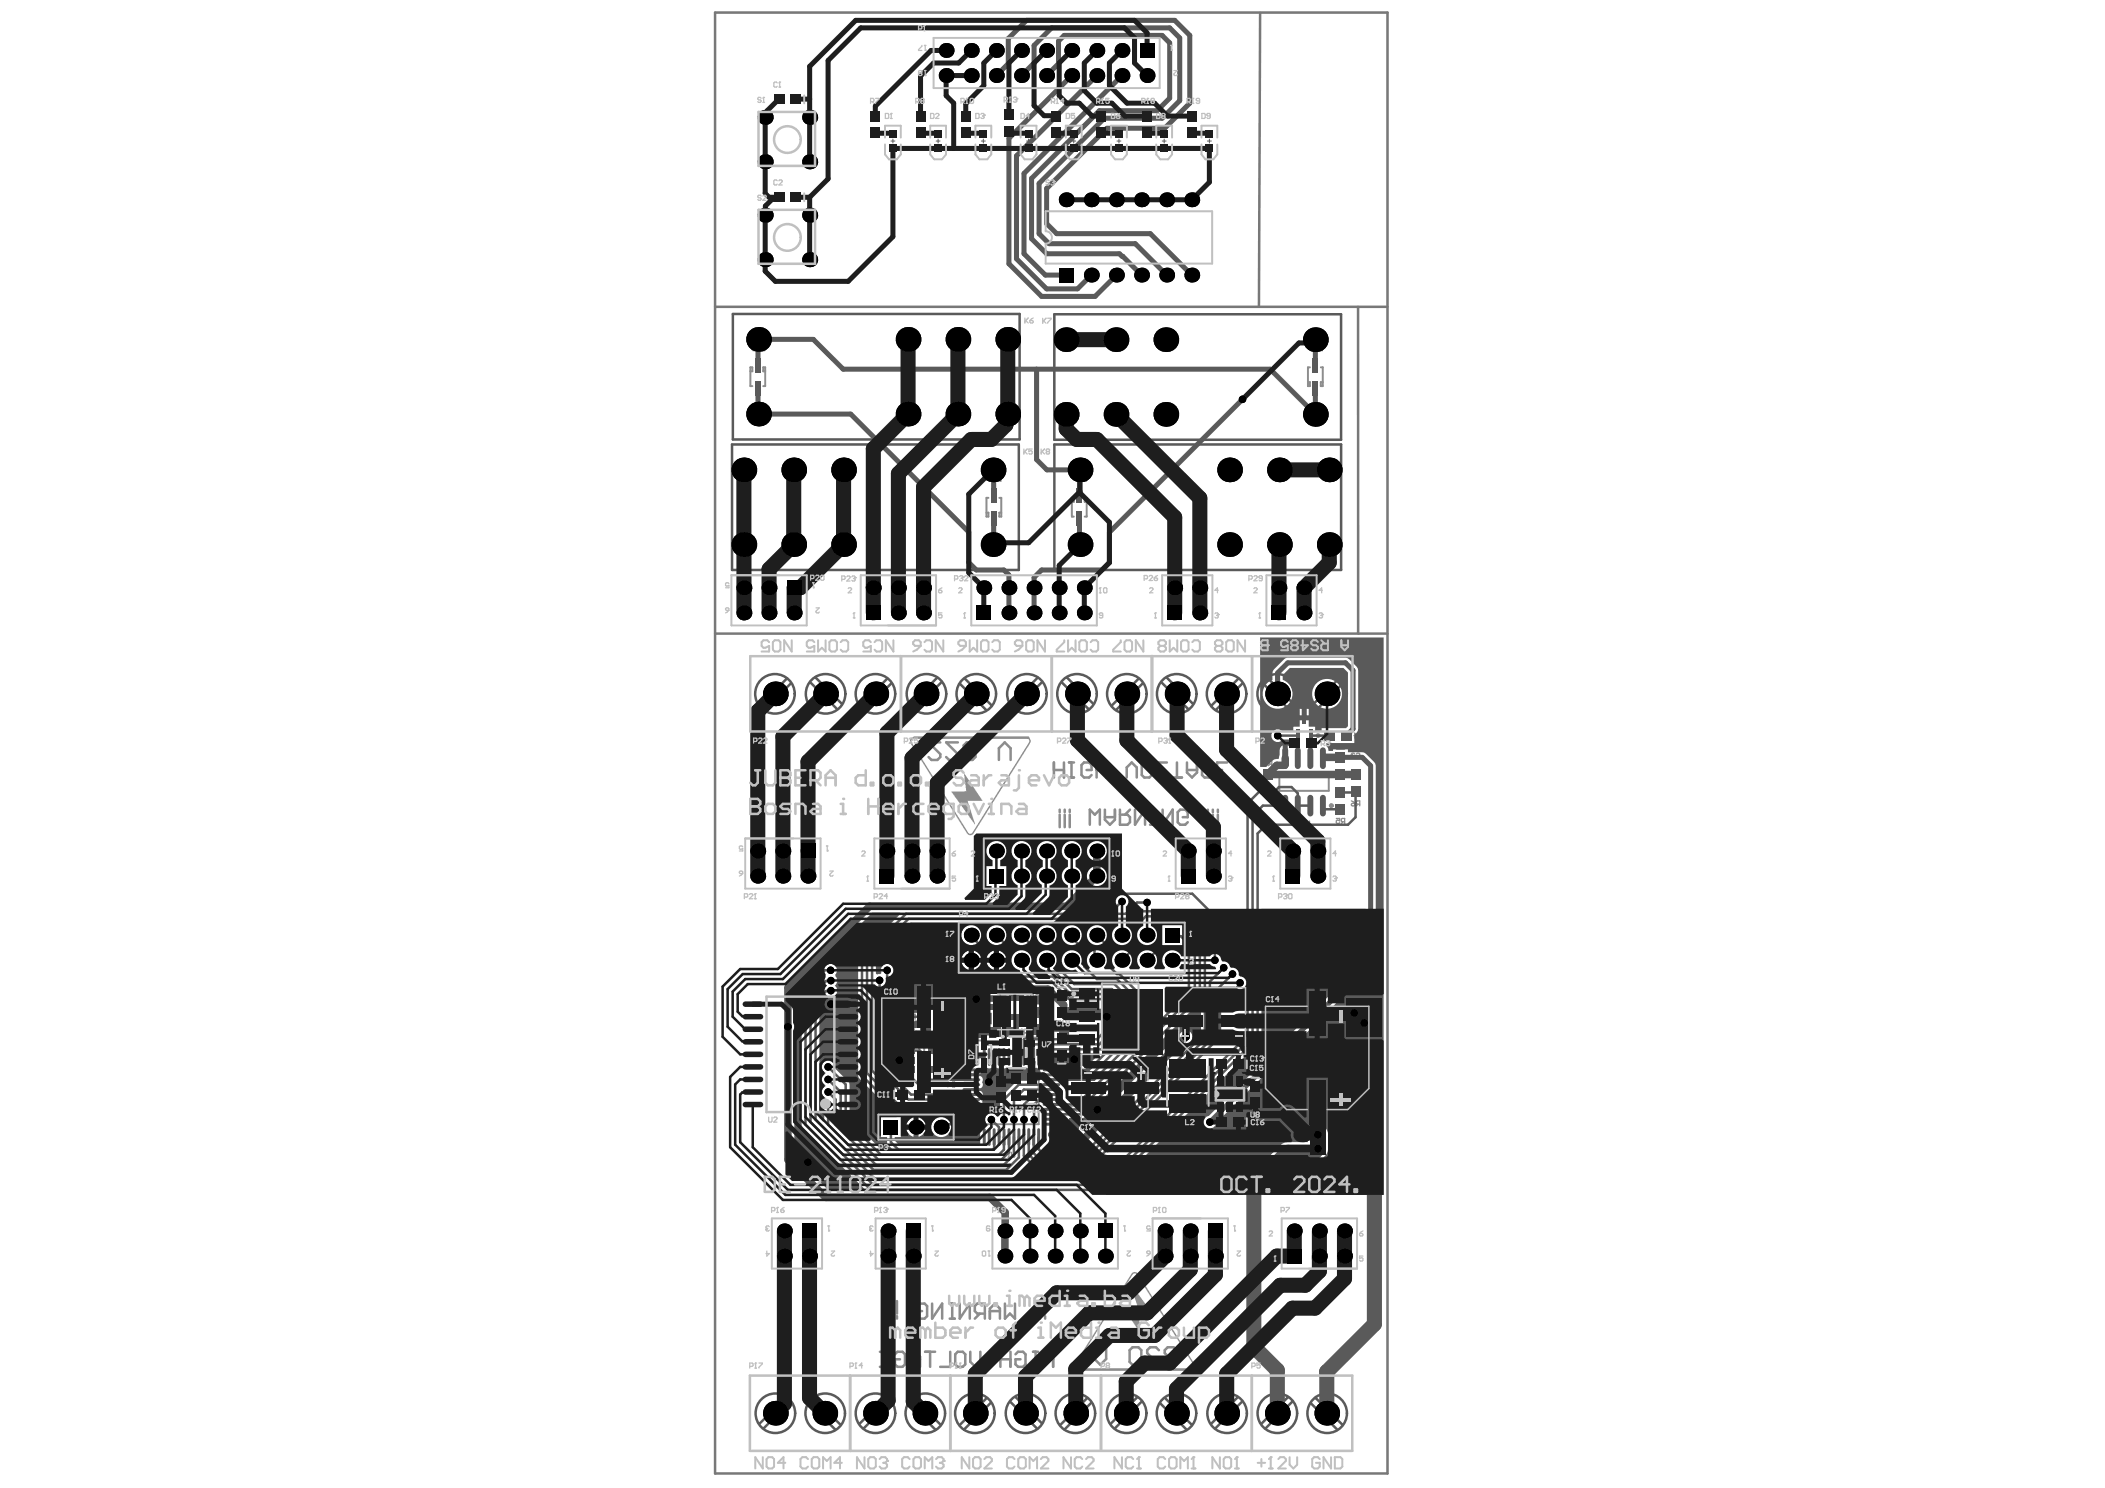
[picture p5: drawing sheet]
<svg xmlns="http://www.w3.org/2000/svg" width="297mm" height="210mm" viewBox="0 0 297 210" stroke-linecap="round" stroke-linejoin="round" font-family="sans-serif">
<g fill="none" stroke="#5a5a5a" stroke-width=".35">
<path d="M103.4 44.3h40.5v17.7h-40.5zM148.8 44.3h40.4v17.7h-40.4zM103.3 62.7h40.5v17.7h-40.5zM148.8 62.7h40.4v17.7h-40.4zM111 95.8l-3.7 3.7M111.6 96.4l-3.8 3.8M114.4 96.3l3.7 3.7M115.1 95.6l3.7 3.7M125.2 95.8l-3.7 3.7M125.8 96.4l-3.8 3.8M132.3 95.6l-3.8 3.8M132.8 96.3l-3.7 3.7"/>
<path d="M135.5 96.5l3.7 3.7M136.2 95.8l3.7 3.7M146.4 95.6l-3.8 3.8M147 96.3l-3.7 3.7M149.9 96.3l3.7 3.7v.2M150.6 95.6l3.7 3.7M160.7 95.8l-3.8 3.7M161.3 96.4l-3.8 3.8M163.9 96.3l3.7 3.7v.2M164.6 95.6l3.8 3.7M174.7 95.8l-3.7 3.7M175.4 96.4l-3.9 3.8"/>
<path d="M178.1 96.3l3.7 3.7v.2M178.8 95.6l3.7 3.7M188.9 95.8l-3.7 3.7M189.5 96.4l-3.8 3.8M111 197.1l-3.9 3.8M111.5 197.8l-3.7 3.7M114.1 197.9l3.8 3.8M114.9 197.1v.1l3.7 3.8M125.1 197.1l-3.8 3.8M125.6 197.8l-3.7 3.7M128.3 197.9l3.7 3.8M129 197.1v.1l3.7 3.8"/>
<path d="M139.2 197.2l-3.7 3.8M139.8 197.9l-3.8 3.8M142.6 197.8l3.7 3.7M143.3 197.1l3.7 3.7M153.4 197.2l-3.7 3.8M154 197.9l-3.8 3.8M160.5 197.1l-3.8 3.8M161.1 197.8l-3.8 3.7M163.7 197.9l3.7 3.8M164.4 197.2l3.7 3.8M174.7 197.1l-3.8 3.8M175.2 197.8l-3.7 3.7"/>
<path d="M181.8 197.1l-3.8 3.8M182.3 197.8l-3.7 3.7M185 197.9l3.7 3.8M185.7 197.1v.1l3.7 3.8"/>
<circle cx="109.4" cy="97.9" r="2.79"/>
<circle cx="116.5" cy="97.9" r="2.79"/>
<circle cx="123.5" cy="97.9" r="2.79"/>
<circle cx="130.7" cy="97.9" r="2.79"/>
<circle cx="137.8" cy="97.9" r="2.79"/>
<circle cx="144.9" cy="97.9" r="2.79"/>
<circle cx="152" cy="97.9" r="2.79"/>
<circle cx="159" cy="97.9" r="2.79"/>
<circle cx="166.1" cy="97.9" r="2.79"/>
<circle cx="173.1" cy="97.9" r="2.79"/>
<circle cx="180.2" cy="97.9" r="2.79"/>
<circle cx="187.3" cy="97.9" r="2.79"/>
<circle cx="109.4" cy="199.4" r="2.79"/>
<circle cx="116.4" cy="199.4" r="2.79"/>
<circle cx="123.5" cy="199.4" r="2.79"/>
<circle cx="130.6" cy="199.4" r="2.79"/>
<circle cx="137.6" cy="199.4" r="2.79"/>
<circle cx="144.7" cy="199.4" r="2.79"/>
<circle cx="151.7" cy="199.4" r="2.79"/>
<circle cx="159" cy="199.4" r="2.79"/>
<circle cx="166" cy="199.4" r="2.79"/>
<circle cx="173.2" cy="199.4" r="2.79"/>
<circle cx="180.2" cy="199.4" r="2.79"/>
<circle cx="187.3" cy="199.4" r="2.79"/>
</g>
<g fill="none" stroke="#5a5a5a" stroke-width=".14">
<path d="M125.7 19.9h.6M126 19.6v.6M132.1 19.9h.6M132.4 19.6v.6M138.5 19.9h.5M138.8 19.6v.6M144.9 19.9h.5M145.1 19.6v.6M151.2 19.9h.6M151.5 19.6v.6M157.6 19.9h.6M157.9 19.6v.6"/>
<path d="M164 19.9h.6M164.3 19.6v.6M170.4 19.9h.5M170.7 19.6v.6"/>
</g>
<path d="M100.9 1.8h94.9v206.1h-94.9zM177.8 1.8l-.1 41.4M100.9 43.3h94.9M191.6 43.3l.1 46.1M100.9 89.4h94.9" fill="none" stroke="#787878" stroke-width=".35"/>
<g fill="#8c8c8c">
<path d="M136.1 109.1l2.5 3.8-2.1 .1 1.1 3.3-3.3-4.5v-.1l2.1-.1z"/>
<path d="M159.5 181l3.3 4.5v.1h-2.1l.3 2.6-2.6-3.9h2.1z"/>
<path d="M128.5 104.2l-.1 .6 .2 .3 7.7 12.3 .5 .4h.4l.2-.2 8-12.9v-.3l-.3-.4h-16.4zM128.7 104.3l.1-.1h16.2l.2 .2v.3l-7.8 12.5-.2 .4h-.5l-8.1-12.8v-.3z"/>
<path d="M159.8 179.5l-8 12.7-.2 .4 .1 .5 .2 .1h16.5l.2-.3v-.5l-7.5-12-.7-.9-.4-.1zM159.8 179.7l.5-.1 .3 .4 .4 .9 7.4 11.6 .1 .3-.2 .2-16.2 .1-.2-.1-.1-.4 .2-.4z"/>
</g>
<g fill="none" stroke="#8c8c8c" stroke-width=".28">
<path d="M105.9 52.4h.3v-.6h-.3v2.7h.3M108 52.4h-.3v-.6h.3v2.7h-.3M184.8 51.8h-.2v2.7h.2v-.6h-.2M186.4 51.8h.3v2.7h-.3v-.6h.3M139.5 70.2h-.3v2.7h.3v-.6h-.3M141 70.2h.3v2.7h-.3v-.6h.3M151.3 70.8h.2v-.6h-.2v2.7h.2M153.3 70.8h-.2v-.6h.2v2.7h-.2M180.5 109h7v2.6h-7zM183.2 101.5h-.7v.9M184.9 101.5h.7v.9M188.6 105.6h1.1"/>
<path d="M129.7 147.4h.7v4.3h-.7zM133.7 151.8h1.1M134.7 146.5h1.1M136.9 146.8h1.8M138.9 150.9h7.7v7.7h-7.7zM141.1 143.1v1.1h.7M141.8 140h-.7v1.1M145.4 146.4h1.1M147.5 146.4h1.1M151 162.1h1.1"/>
</g>
<g fill="none" stroke="#8c8c8c" stroke-width=".35">
<path d="M129 104.1h16.1M132.7 104.7h-1.7l1.7 1.7v.4l-.4 .4h-.9l-.4-.4M135.2 104.7h-1.7l1.7 1.7v.4l-.4 .4h-.9l-.4-.4M136 105.1l.4-.4h.8l.4 .4v1.7l-.4 .4h-.8l-.4-.4zM141 107.2v-1.6l.8-.9 .8 .9v1.6M148.7 107.6v2.1M148.7 108.6h1.4M149.5 114.2v.4M149.5 114.9v1.8M150.1 107.6v2.1M150.2 114.2v.4M150.2 114.9v1.8"/>
<path d="M150.8 109.7h.8M150.8 107.6h.8M151 114.2v.4M151 114.9v1.8M151.2 107.6v2.1M153.3 108.6h.7v-.7l-.3-.3h-.7l-.4 .3v1.4l.4 .4h.7l.3-.4M153.8 116.3v-2.1l.7 .7 .7-.7v2.1M154.7 108.6h1.5M154.7 107.6v2.1M155.9 114.2v1.4l.7 .7 .7-.7v-1.4M155.9 115.3h1.4M156.2 107.6v2.1"/>
<path d="M158 114.2v2.1h1.1l.4-.3v-.7l-.4-.4h-1.1M159 109.7v-1.4l.7-.7 .7 .7v1.4M159.5 114.2l-.8 .7M160.2 114.2v2.1l1.4-2.1v2.1M161.1 107.9l.4-.3h.7l.3 .3v1.4l-.3 .4h-.7l-.4-.4zM162.3 116.3h.7M162.3 114.2h.7M162.6 114.2v2.1M164.1 114.2v2.1l1.4-2.1v2.1M164.7 107.6h-1.5v2.1M165.4 109.7h1.4M166.1 107.6v2.1"/>
<path d="M166.9 115.3h.7v-.7l-.4-.4h-.7l-.3 .4v1.4l.3 .3h.7l.4-.3M167.5 108.6h1.4M167.5 107.6v1.4l.7 .7 .7-.7v-1.4M170.3 108.6h.7v-.7l-.3-.3h-.7l-.4 .3v1.4l.4 .4h.7l.3-.4M170.4 114.2v.4M170.4 114.9v1.8M171.1 114.2v.4M171.1 114.9v1.8M171.7 108.6h.8M171.9 114.2v.4M171.9 114.9v1.8M173.2 107.6h-1.5v2.1h1.5"/>
<path d="M124.2 190.7h1.4v2.1h-1.4M124.9 191.7h.7M125.2 183.5v1.8M125.2 185.7v.3M125.9 183.5v1.8M125.9 185.7v.3M126.3 191l.3-.3h.8l.3 .3v1.5l-.3 .3h-.8l-.3-.3v-.8h.7M126.6 183.5v1.8M126.6 185.7v.3M128.4 191.7h1.4M128.4 192.8v-1.4l.7-.7 .7 .7v1.4M129.4 184.2l.4-.3h.7l.3 .3v1.5l-.3 .3h-.7l-.4-.3v-.7h.7"/>
<path d="M130.5 190.7h1.5M131.3 190.7v2.1M131.5 183.9v2.1l1.5-2.1v2.1M134 183.9h.7M134 186h.7M134.1 190.7v2.1h-1.4M134.4 183.9v2.1M134.8 191l.3-.3h.8l.3 .3v1.5l-.3 .3h-.8l-.3-.3zM135.4 183.9v2.1l1.4-2.1v2.1M136.9 190.7v1.4l.7 .7 .7-.7v-1.4M138.3 185.3l-.7 .7M139 185.3h-1.1l-.3-.3v-.8l.3-.3h1.1v2.1"/>
<path d="M139.7 186v-1.4l.7-.7 .7 .7v1.4M139.7 185h1.4M141.2 191.7h1.4M141.2 190.7v2.1M141.8 183.9v2.1l.7-.7 .7 .7v-2.1M142.6 190.7v2.1M143.3 191l.4-.3h.7l.3 .3v1.5l-.3 .3h-.7l-.4-.3v-.8h.7M145.8 190.7h.7M145.8 192.8h.7M146.1 183.5v1.8M146.1 185.7v.3M146.1 190.7v2.1"/>
<path d="M146.8 183.5v1.8M146.8 185.7v.3M147.2 191.7h1.4M147.2 190.7v2.1M147.5 183.5v1.8M147.5 185.7v.3M148.6 190.7v2.1M151.9 193.2h16.1M154.4 190v1.7l.9 .8 .8-.8v-1.7M159.4 190.5l.4-.5h.8l.5 .5v1.6l-.5 .4h-.8l-.4-.4zM163.5 190.5l-.4-.5h-.8l-.4 .5v.4l1.6 1.6h-1.6M166 190.5l-.4-.5h-.8l-.4 .5v.4l1.6 1.6h-1.6"/>
<circle cx="186" cy="103.8" r=".17"/>
<circle cx="187.9" cy="113.6" r=".17"/>
<circle cx="143.4" cy="139.6" r=".17"/>
<circle cx="128.4" cy="152.1" r=".17"/>
<circle cx="137.9" cy="149.1" r=".17"/>
</g>
<g fill="none" stroke="#8c8c8c" stroke-width=".18">
<path d="M106.2 48.8h.4v.3l-.2-.1-.2 .1v.2l.1 .2h.2l.1-.2M107 49.5h.2M107.1 48.8h.1M107.1 48.8v.7M107.1 48.8l.1 .1M107.5 48.9l.1-.1h.3v.7h-.3l-.1-.2zM184.8 48.8l.5 .3M185 49.1h.3v.2l-.1 .2h-.2l-.2-.2zM185.7 49.5h.2M185.8 48.8h.1M185.8 48.8v.7M185.8 48.8l.1 .1"/>
<path d="M186.1 48.9l.2-.1h.3v.7h-.3l-.2-.2zM139.5 67.5h.4l-.3-.3v.7M140.3 67.9h.2M140.4 67.2h.1M140.4 67.2v.7M140.4 67.2l.1 .1M140.8 67.3l.1-.1h.3v.7h-.3l-.1-.1zM152 67.2h-.5l.5 .7M152.3 67.9h.3M152.5 67.2h.1M152.5 67.2v.7M152.5 67.2l.1 .1"/>
<path d="M152.8 67.3l.1-.1h.4v.7h-.4l-.1-.1zM178.8 107.4l-.2-.1h-.2l-.1 .1v.1l.5 .5h-.5M179.2 107.8l-.2 .2M179.5 107.8h-.4l-.1-.1v-.3l.1-.1h.4v.7M180.8 101.6h.4v.4l-.2-.1-.2 .1v.2l.1 .2h.2l.1-.2M181.5 101.6v.6l.1 .2h.2l.2-.2v-.6M183.6 116.2h.5l-.4-.4v.7M184.3 115.8v.6l.1 .1h.3l.1-.1v-.6M188.6 115.5h.4v.3l-.2-.1-.2 .1v.2l.1 .2h.2l.1-.2M189.5 115.9l-.2 .3M189.7 115.9h-.3l-.1-.1v-.2l.1-.1h.3v.7M190.7 106.5h.1"/>
<path d="M190.7 113l.5 .3M190.7 113.4l.1-.1h.4v.3l-.2 .1h-.2zM190.7 106.5l.1 .1M190.8 106.6l-.1 .1 .1 .3h.2l.2-.2M190.8 106.6h.1M191 103.8h.5l-.3-.4v.7M191.2 106.4l-.2-.2h-.2l-.1 .3M191.4 106.4l.1-.2h.3l.1 .2v.4l-.1 .2h-.3l-.1-.2M191.6 113.4l-.2 .3M191.9 113.4h-.4l-.1-.1v-.2l.1-.1h.4v.7M192 103.9l-.2 .2M192.2 103.9h-.3l-.1-.1v-.3l.1-.1h.3v.7"/>
<path d="M141.1 138.7h.1M141.1 138.7l.1 .1M141.2 138.8l-.1 .1 .1 .3h.2l.1-.1M141.2 138.8h.1M141.5 138.6l-.1-.1h-.2l-.1 .2M141.8 138.5v.6l.1 .1h.2l.2-.1v-.6M127.4 145.9h.3M127.5 145.2h.1M127.5 145.2v.7M127.5 145.2l.2 .1M128 143.4h.3l.1-.1-.1-.2h-.2l-.1 .1v.5l.1 .1h.2l.1-.1M128 145.9h.3"/>
<path d="M128.1 145.2h.1M128.1 145.2v.7M128.1 145.2l.2 .1M128.7 145.7l-.2 .2M128.9 143.5l-.2 .3M129 145.7h-.4l-.1-.2v-.2l.1-.1h.4v.7M129.1 143.5h-.3l-.1-.1v-.2l.1-.1h.3v.7M129.7 153.1l.2-.1h.3v.2l-.1 .1h-.2zM129.7 152.6l.5 .4M130.4 152.6v.6l.2 .1h.2l.1-.1v-.6M133.6 153h.5l-.4-.4v.7M134.3 152.7l.2-.1h.2l.1 .1v.5l-.1 .1h-.2l-.2-.1"/>
<path d="M134.7 141.4l.1-.1h.4v.2l-.2 .2h-.2zM134.7 140.9l.5 .4M135.4 141.1l.1-.2h.3l.1 .2v.4l-.1 .2h-.3l-.1-.2M137.2 140.6h.4v.3l-.2-.1-.2 .1v.3l.1 .1h.2l.1-.1M137.9 140.7l.1-.1h.2l.2 .1v.5l-.2 .1h-.2l-.1-.1M144 145.9h.3M144.1 145.2h.1M144.1 145.2l.2 .1M144.1 145.2v.7M144.7 145.7l-.2 .2M145 145.7h-.4l-.1-.2v-.2l.1-.1h.4v.7M145.4 140.7h.4l.1-.2-.1-.2h-.3l-.1 .1v.5l.1 .1h.3l.1-.1"/>
<path d="M146.1 140.4l.1-.1h.3l.1 .1v.5l-.1 .1h-.3l-.1-.1M147.7 140.7l-.2-.2 .2-.2h.2l.1 .1-.1 .3M147.7 140.7l-.2 .1 .2 .2h.2l.1-.1-.1-.2M147.7 140.7h.2M148.2 140.4l.2-.1h.2l.1 .1v.5l-.1 .1h-.2l-.2-.1M150.1 140.4l-.1-.2h-.2l-.2 .2v.1l.5 .4h-.5M150.5 140.9h.2M150.6 140.2h.1M150.6 140.2v.7M150.6 140.2l.1 .2M151.2 140.7l-.3 .2M151.4 140.7h-.3l-.2-.1v-.2l.2-.2h.3v.7"/>
<path d="M151.6 156h-.5l.5 .7M151.8 156.1l.1-.1h.2l.2 .1v.5l-.2 .1h-.2l-.1-.1M142.3 163.2h.2M142.4 162.5h.1M142.4 162.5v.7M142.4 162.5l.1 .2M142.7 162.5v.6l.1 .1h.3l.1-.1v-.6"/>
</g>
<circle cx="140.3" cy="152.3" r=".42" fill="none" stroke="#8c8c8c" stroke-width=".84"/>
<g fill="#5a5a5a">
<path d="M144.8 140.4h2.7l1.1 1.1-.1 .2h-.1v1.1h-.7v-1.1h-1.4v1.1h-.7v-1.1h-.7z"/>
<path d="M147.1 149.3l.8-.7h7.1l.1 .1-1.7 1.7h-6.1l-.2-.2z"/>
<path d="M138.2 130.9h1.2l.1 .1a1.41 1.41 0 0 0 0 1.8 1.41 1.41 0 0 0 1.6 .4l.7 .7v.6h-.1l-.7-.4v2.7l.7-.4 .1 .1 .2 .4 .9 .9-.1 .1h-2.7l-.7-.7v-.7l.1-.1 .7 .4v-2.7l-.7 .4h-.1l-.1-.8-1-1.1a1.36 1.36 0 0 0-.2-1.6z"/>
<path d="M178 128.2h14.7v7.1l-22.1 22.1a.9 .9 0 0 0-.8 .9 .9 .9 0 0 0 .9 .9 .9 .9 0 0 0 .9-.8l22.3-22.3 .2-.5v-7.4h1.1v40.4h-16.8v-.7l3.9-3.9h3.2a2.34 2.34 0 0 0 1.9-2v-1.9a1.43 1.43 0 0 0-1.5-1.5 1.43 1.43 0 0 0-1.3 1.6v.9h-2.9l-.7 .2-5.1 5a2.41 2.41 0 0 0-.4 2.3h-19.4v-.2l.3-.2 21.6-21.6z"/>
<path d="M151.6 158.2h1v-.5l.5-.1 16.2-16.2h.2v4.1l-1.1 1.1-.2-.1a.89 .89 0 0 0-.4-1 .89 .89 0 0 0-1.1 .1l-13.9 13.9-.2-.1v-.5h-1z"/>
<path d="M137.1 151.5l1.2-.1 .4-.3a.59 .59 0 0 1 .9-.4 .53 .53 0 0 1 .7 0 .53 .53 0 0 1 .7 0 .53 .53 0 0 1 .7 0 .53 .53 0 0 1 .7 0 .53 .53 0 0 1 .7 0l.4-.1 .1-.2 .1-1.3h.2v1.1l.2 .4a.53 .53 0 0 0 .7 0 .53 .53 0 0 0 .7 0 .53 .53 0 0 0 .7 0l.1 .1a.59 .59 0 0 1 .5 .9 .53 .53 0 0 1 0 .7l-.2 .2h-2.8l-.4 .1-2.2 2.3-.1 2.3-.2 .3h-.2a.89 .89 0 0 0-1.4-.3 .89 .89 0 0 0 0 1.4v.2a.49 .49 0 0 1-.6-.1 .49 .49 0 0 1 0-.6v-.2a.53 .53 0 0 1 0-.7 .53 .53 0 0 1 0-.7 .53 .53 0 0 1 0-.7 .53 .53 0 0 1 0-.7 .53 .53 0 0 1 0-.7l-.2-.4-.2-.1-1.2-.1v-.2h1l.5-.2a.53 .53 0 0 0 0-.7 .57 .57 0 0 0 0-.6 .57 .57 0 0 0-.5-.4h-1z"/>
<path d="M126.4 146.7l2.7-2.7h.3v1h-.1a1.93 1.93 0 0 0-1.3 1v1.4h-.7v1.8h1.1v.7h-1.1v.4h-.9z"/>
<path d="M112.1 139.7l11-11h3.9l.1 .2-5.8 5.8-.2 .4v16.6l.2 .4 5.3 5.3-.1 .2h-2.2v2.8h.9v.9l.8 .9-.1 .2h-1.4l-4.6-4.7-.1-4.9-2.1-2.2a.9 .9 0 0 0-.6-1 .9 .9 0 0 0-1.1 .6 .9 .9 0 0 0 .5 1.1v.2a.87 .87 0 0 0-.5 .8 .87 .87 0 0 0 .5 .8v.1a.87 .87 0 0 0-.5 .8 .87 .87 0 0 0 .5 .8v.2a.88 .88 0 0 0-.2 1.5v1.7h-.2l-.5-.5v-16.2l1.1-1.1a.89 .89 0 0 0 1.3-.1 .89 .89 0 0 0-.2-1.3 .86 .86 0 0 0 .1-1.3v-.2a.89 .89 0 0 0-.1-1.3 .89 .89 0 0 0-1.3 .1l-.6 .2-2.6 2.6-.2 .4v19.1l.2 .4 8.8 8.8-.1 .2h-5l-4.9-4.9z"/>
<path d="M177.8 89.9h17.4v50.2l-.3 .3h-4.7v-.6l3.7-3.7 .2-.5v-27.9l-1.6-1.5-2.3-.1v-.4h-2.1v.2h-.6a.77 .77 0 0 0-.4-.7l.1-.4h3.9v-1.1l.5-.6 .1-.3v-8.2l-.3-.5-1-1.1-.5-.2h-8.2l-.5 .2-1.4 1.4-.2 .5v1a2.1 2.1 0 0 0-1 3.2 2.1 2.1 0 0 0 3.4 0 2.1 2.1 0 0 0-1-3.2v-.7l1-1h7.6l.6 .7v7.5l-.3 .3h-3.4v.5h-.9v-.7h-.9v-.9h-1.3v.9h-.9v.7h-1.5a.9 .9 0 0 0-1.3-.1 .9 .9 0 0 0 0 1.4 .9 .9 0 0 0 1.3-.2h1.5v1l-.1 .1-.5-.1-.2-.2v1.9h-.7v-1.9l-.2 .2a2.07 2.07 0 0 0-.3 1.3v.5h-.7l-1.1 1.1h-.9zM185.2 97.9a2.11 2.11 0 0 0 4.2 0 2.11 2.11 0 0 0-4.2 0zM184.4 100v.9h.3v-.9zM183.4 100v.9h.3v-.9z"/>
<path d="M123.6 136l5.2-5.1h7.1l.1 .1a1.4 1.4 0 0 0-.1 1.7 1.4 1.4 0 0 0 1.6 .6l.8 .8v.4h-.2l-.7-.4v2.7l.7-.4 .2 .1a1.66 1.66 0 0 0 .8 2v.1h-5.2a2.6 2.6 0 0 0-1.9 1.9v1.9h-2.6v.5h-.5l-.4 .1-3.1 3.2h-.2v-6.1l.5-.5v-2a.91 .91 0 0 0 .2-1.3 .91 .91 0 0 0-1.2-.2 .91 .91 0 0 0-.3 1.2l-.6 .2-.2-.1zM135.9 134.6l-.2 .5h1v-1l-.5 .2zM135.7 135.8a1.32 1.32 0 0 0 1 1v-1z"/>
<path d="M133.8 140.8l.4-.4h7.8v.9h-2.6v1.6h.5v1.6h-.5v.1h-.2v-1.4h-1.4v-.4h-.4v-1.3h-1l-.1 .3h-.7v1.1h-.3v.4h-1.1v1.2l-.2-.1v-2h-.2zM138.1 141.5v1h1.1v-1zM134.2 141.8v.8h.7v-.8z"/>
<path d="M127.1 157.7h1.2l.1 .2-.3 .2-.2 .5h2.7l-.2-.5-.3-.2 .1-.2h1.7v.2a1.41 1.41 0 0 0 .2 2.3 1.41 1.41 0 0 0 2.1-1.1h4l.1 .2v2.2l-.1 .1h-11.2l-.7-.7v-.5h.8zM129.6 159.4v1a1.32 1.32 0 0 0 1-1zM127.9 159.4a1.32 1.32 0 0 0 1 1v-1z"/>
</g>
<g fill="none" stroke="#5a5a5a" stroke-width=".71">
<path d="M140.6 10.7l1.7-1.7v-3.6l2.6-2.5h20.9l2.1 2.1v9.6l-3.6 3.5h-8.1l-8.5 8.5v4.9l1.4 1.5h13.2l5.9 5.8M144.1 10.7l1.8-1.8v-2.5l2.5-2.5h16.7l1.4 1.4v8.9l-2.5 2.5h-8.2l-9.2 9.2v7.1l1.4 1.4h12.2l4.4 4.4M147.7 10.7l1.7-1.7v-3.2l.8-.8h13.8l1.1 1.1v7.7l-1.8 1.8h-8.2l-9.5 9.6v8.5l2.1 2.1h10.3l3.1 3M151.2 10.7l-8.8 8.8v17.7l4.6 4.6h7.5l3-3M154.8 10.7l-11.4 11.3v14.5l4.3 4.3h4.3l2-2M158.3 10.7l-13.8 13.8v11.3l3 3h3M106.9 54.8l.1 3.5v.1h13l16.7 16.7v4.2l1.1 1.1h3.9l.7 .7v5.4M106.9 51.5l.1-3.5v-.1h7.8l4.2 4.2h60.2l6.4 6.4v-3.7M146.3 52.1v12.7l1.4 1.5h4.7l-.1 .1v3.5M175.3 56.3l-18.7 18.8v4.2l-1.1 1.1h-8.5l-1.1 1.1v5M185.6 47.9v3.6M140.1 66.3l.1 .1v3.5"/>
<path d="M140.2 73.2v3.5l-.1 .1M152.3 73.2v3.5l.1 .1M180.3 97.9v-3l1.4-1.4h8.2l1 1.1v8.2l-.8 .8M189.2 106.8h3l1.2 1.2v27.6l-22.7 22.7M134.2 150.6l-.1 .2h-2.3l-.1 .1M143.4 143.4v1.6l-.5 .5M145.9 145.2h4.3M148 142.8h-2.1v-1.1l-.8-.9h-7.1l-.2 .1-.1 2"/>
</g>
<g fill="none" stroke="#5a5a5a" stroke-width=".35">
<path d="M180.3 103.8h2.8v3.2M181.4 113.6h-3.2l-1.4 1.5v31.2l-21 20.8h-32.6l-8.8-8.8v-17.7l2.2-2.2 .7-.1M184.9 113.6h-1.8v-1.7l-.9-.9h-1.7l-.7 .7h-2.1l-1.7 1.6v32.8l-20.3 20.3h-32.1l-8.5-8.5v-16.6l1.5-1.5 .7-.1M186.7 113.6v.3l.2 .3h2.3M187.4 103.9l-.1-.1h-2.4v3.2M189.2 111.8h2l.1-.1v3.6l-1.1 1h-11.5l-1.2 1.3v28.8l-21.5 21.4h-33.1l-9.2-9.2v-19.1l2.6-2.6h.9M190.1 103.6l-.1 .2M124.1 138.3v12.7l4.1 4.1h8.9M125.2 136.9v2.5l-.5 .5v10.6l3.9 3.9h8.5M136.9 131.9l1.9 2v3.5l1.1 1.1h8.5l2.5 2.4h5.3l1.1 1.1v2.1l-2.5 2.5h-9.2l-.4 .4v2.1M140.6 131.9l1.8 1.8v2.8l1.2 1.3h5l2.5 2.4h5.5l1.4 1.5v2.8l-2.9 2.8h-9.1l-.1 .2v1.6M144.1 131.9l1.8 1.8v2.5l.9 .8h2l2.4 2.5h5.7l1.8 1.8v3.5l-3.2 3.2h-7.9l-1 1.1"/>
<path d="M147.7 131.9l1.8 1.8v3l2.1 2.1h5.7l2.1 2.1v4.3l-5.7 5.7h-5.3M151.2 131.9v.4l1.8 1.7v2.3l1.8 1.8h2.8l2.5 2.5v4.9l-6.1 6.1h-5.6M154.8 131.9l1.8 1.8v2.6l1 1.1h.4l2.8 2.8v5.7l-6.4 6.4h-6M154.8 135.5l-.4-.4v-1l-1.4-1.5v-1.7l1.2-1.3h5.7l1.1-1h6.9l2.1 2.1v15l-17.2 17.2h-5.5l-.7-.8v-1.7M158.3 135.5l1.8-1.8v-2.8l1.6-1.6h5.8l1.8 1.7v9.6l-16.6 16.6h-4.3M158.3 127.1l-1 1.1h-3.8l-1.4 1.4h-23.9l-5.9 5.9v15.9l5.2 5.1h9.6M161.9 127.3h-1.5l-1.5 1.6h-5l-1.4 1.4h-23.9l-5.5 5.5v15.2l4.7 4.8h9.3M161.9 135.5l1.7-1.8v-3l.7-.7h2.9l1.4 1.4v8.8l-16.3 16.3h-3.9M165.4 131.9l.2 .2h1l1.2 1.1v6.8l-15.8 15.8h-3.6M171.4 135.5v-6.2l-3.2-3.2h-10.6l-1.4 1.4h-2.8l-1.5 1.4h-24.1l-6.2 6.2v16.6l5.5 5.5h10M172.7 136.5l-2 2v7.4l-17.7 17.7h-6.2l-.9-.9v-2.3M173.9 137.4l-2.5 2.5v6.2l-18.2 18.2h-6.6l-1.4-1.4v-2.5"/>
<path d="M175 138.6v.2l-2.9 2.9v4.6l-18.7 18.7h-7l-1.9-2v-2.6M116.9 150.5l2.4 2.5v4.9l5 5h16.7l.7-.7v-1.8M116.9 152.3l1.7 1.7v4.3l5.3 5.3h17.4l1.1-1.1v-2.1M116.9 154l1 1.1v3.5l5.7 5.7h18.1l1.4-1.4v-2.5M116.9 155.8v2.8l6.3 6.4h18.8l1.8-1.7v-2.9M125.7 159v2.1l1.1 1.1h13.3l.2-.2v-1.6M126.9 149.5v.1M126.9 149.5h1.5M128.4 149.5h.1M130.6 145.5h-1.3l-.7 .8v1.7l-.2 .2h1.4l.2 .2v3.2l.7 .7h6.4M130.6 143.4h-1.7l-3 3.1v4l.3 .4h2.2v.9l1.2 1.2h7.5M132.8 158.6h4.3"/>
<path d="M134.2 150.6l.9 1h4.1l.3 .3v1.7l-.1 .1h-2.3M138.9 149.1h-1.2l-.6 .7v1.1M139.9 157.9l1.1 1.1v1.4M140.8 142.1l-.3 .2v3.2M142.9 145.5l.2 .3v3.3M143.8 149.1v1.8l-1.8 1.7h-2.5M145.9 145.2l-1.4 1.4v2.5M148.4 155.1h-1.8l-.7 .7v2.1M148.4 154.4h-2.5l-1.4 1.4v2.1M148.4 153h-4.6l-2.1 2.1v2.8M148.4 153.7h-3.9l-1.4 1.4v2.8M148.4 157.9h1.7l.6 .6h.9"/>
<path d="M148.4 158.6v1.5M141.7 161.5h.1M141.7 160.4h.1"/>
</g>
<path d="M178.9 109.3l10.3-.1 2.1 .1M181.4 107v.8l-.2 .2h-1l-1.3 1.2M186.8 106.8h2.4M154.8 120v3.6l-4.3 4.2h-27.8l-11.5 11.5v24.3l5.3 5.3h23.2l2.1 2.1v6.2M131.7 148.2l4.5 .1 1.2 1.1M135.3 145.3l.1 .2h5.1M137.7 142.9h-2.4M156.2 143.4l-.6-.6h-5.4l-.1-.1v-1l-2.2-2.2h-14l-1 1v5h2.2l.2-.1v1.8l-.9 .8M167.4 146.3l-14.7 14.6h-3.5l-.8-.8" fill="none" stroke="#5a5a5a" stroke-width="1.1"/>
<path d="M192.5 144.3h.7l.7 .7v41.8l-6.7 6.7M186 160.1v1.9l-.5 .5h-3.8l-4.8 4.8v22.7l3.3 3.3v6.1M187.2 193.5v5.9" fill="none" stroke="#5a5a5a" stroke-width="2.1"/>
<g fill="#5a5a5a">
<path d="M190 140.8h5v5.3h-5z" fill-rule="evenodd"/>
<path d="M138.8 151.2h1.8v5h-1.8z" fill-rule="evenodd"/>
</g>
<g fill="#000">
<circle cx="108" cy="16.5" r="1.06"/>
<circle cx="114.3" cy="16.5" r="1.06"/>
<circle cx="133.5" cy="10.7" r="1.05"/>
<circle cx="133.5" cy="7.1" r="1.05"/>
<circle cx="137.1" cy="7.1" r="1.05"/>
<circle cx="137.1" cy="10.7" r="1.05"/>
<circle cx="140.6" cy="7.1" r="1.05"/>
<circle cx="140.6" cy="10.7" r="1.05"/>
<circle cx="144.1" cy="7.1" r="1.05"/>
<circle cx="144.1" cy="10.7" r="1.05"/>
<circle cx="147.7" cy="7.1" r="1.05"/>
<circle cx="147.7" cy="10.7" r="1.05"/>
<circle cx="151.2" cy="7.1" r="1.05"/>
<circle cx="151.2" cy="10.7" r="1.05"/>
<circle cx="154.8" cy="7.1" r="1.05"/>
<circle cx="154.8" cy="10.7" r="1.05"/>
<circle cx="158.3" cy="7.1" r="1.05"/>
<circle cx="158.3" cy="10.7" r="1.05"/>
<circle cx="161.9" cy="10.7" r="1.05"/>
<circle cx="108" cy="22.8" r="1.06"/>
<circle cx="108" cy="36.6" r="1.06"/>
<circle cx="108" cy="30.4" r="1.06"/>
<circle cx="114.3" cy="36.6" r="1.06"/>
<circle cx="114.3" cy="22.8" r="1.06"/>
<circle cx="114.3" cy="30.4" r="1.06"/>
<circle cx="150.5" cy="28.2" r="1.05"/>
<circle cx="154" cy="38.8" r="1.05"/>
<circle cx="154" cy="28.2" r="1.05"/>
<circle cx="157.5" cy="28.2" r="1.05"/>
<circle cx="157.5" cy="38.8" r="1.05"/>
<circle cx="161.1" cy="28.2" r="1.05"/>
<circle cx="161.1" cy="38.8" r="1.05"/>
<circle cx="164.6" cy="28.2" r="1.05"/>
<circle cx="164.6" cy="38.8" r="1.05"/>
<circle cx="168.2" cy="28.2" r="1.05"/>
<circle cx="168.2" cy="38.8" r="1.05"/>
<circle cx="107" cy="58.4" r="1.74"/>
<circle cx="107" cy="47.9" r="1.74"/>
<circle cx="128.1" cy="47.9" r="1.74"/>
<circle cx="128.1" cy="58.4" r="1.74"/>
<circle cx="135.2" cy="58.4" r="1.74"/>
<circle cx="135.2" cy="47.9" r="1.74"/>
<circle cx="142.2" cy="47.9" r="1.74"/>
<circle cx="142.2" cy="58.4" r="1.74"/>
<circle cx="150.4" cy="58.5" r="1.74"/>
<circle cx="150.4" cy="47.9" r="1.74"/>
<circle cx="157.5" cy="47.9" r="1.74"/>
<circle cx="157.5" cy="58.5" r="1.74"/>
<circle cx="164.5" cy="47.9" r="1.74"/>
<circle cx="164.5" cy="58.5" r="1.74"/>
<circle cx="175.3" cy="56.3" r=".53"/>
<circle cx="185.6" cy="58.5" r="1.74"/>
<circle cx="185.6" cy="47.9" r="1.74"/>
<circle cx="105" cy="66.3" r="1.74"/>
<circle cx="105" cy="76.8" r="1.74"/>
<circle cx="112" cy="76.8" r="1.74"/>
<circle cx="112" cy="66.3" r="1.74"/>
<circle cx="119" cy="76.8" r="1.74"/>
<circle cx="119" cy="66.3" r="1.74"/>
<circle cx="140.1" cy="66.3" r="1.74"/>
<circle cx="140.1" cy="76.8" r="1.74"/>
<circle cx="152.4" cy="76.8" r="1.74"/>
<circle cx="152.4" cy="66.3" r="1.74"/>
<circle cx="173.5" cy="76.8" r="1.74"/>
<circle cx="173.5" cy="66.3" r="1.74"/>
<circle cx="180.5" cy="76.8" r="1.74"/>
<circle cx="180.5" cy="66.3" r="1.74"/>
<circle cx="187.6" cy="66.3" r="1.74"/>
<circle cx="187.6" cy="76.8" r="1.74"/>
<circle cx="105" cy="86.5" r="1.05"/>
<circle cx="105" cy="82.9" r="1.05"/>
<circle cx="108.5" cy="86.5" r="1.05"/>
<circle cx="108.5" cy="82.9" r="1.05"/>
<circle cx="109.4" cy="97.9" r="1.74"/>
<circle cx="112.1" cy="86.5" r="1.05"/>
<circle cx="116.5" cy="97.9" r="1.74"/>
<circle cx="123.2" cy="82.9" r="1.05"/>
<circle cx="123.6" cy="97.9" r="1.74"/>
<circle cx="126.8" cy="86.5" r="1.05"/>
<circle cx="126.8" cy="82.9" r="1.05"/>
<circle cx="130.3" cy="86.5" r="1.05"/>
<circle cx="130.3" cy="82.9" r="1.05"/>
<circle cx="130.7" cy="97.9" r="1.74"/>
<circle cx="137.8" cy="97.9" r="1.74"/>
<circle cx="138.8" cy="82.9" r="1.05"/>
<circle cx="142.4" cy="82.9" r="1.05"/>
<circle cx="142.4" cy="86.5" r="1.05"/>
<circle cx="144.9" cy="97.9" r="1.74"/>
<circle cx="145.9" cy="82.9" r="1.05"/>
<circle cx="145.9" cy="86.5" r="1.05"/>
<circle cx="149.5" cy="82.9" r="1.05"/>
<circle cx="149.5" cy="86.5" r="1.05"/>
<circle cx="152" cy="97.9" r="1.74"/>
<circle cx="153" cy="82.9" r="1.05"/>
<circle cx="153" cy="86.5" r="1.05"/>
<circle cx="159" cy="97.9" r="1.74"/>
<circle cx="165.8" cy="82.9" r="1.05"/>
<circle cx="166.1" cy="97.9" r="1.74"/>
<circle cx="169.3" cy="86.5" r="1.05"/>
<circle cx="169.3" cy="82.9" r="1.05"/>
<circle cx="173.1" cy="97.9" r="1.74"/>
<circle cx="180.3" cy="97.9" r="1.74"/>
<circle cx="180.5" cy="82.9" r="1.05"/>
<circle cx="184" cy="86.5" r="1.05"/>
<circle cx="184" cy="82.9" r="1.05"/>
<circle cx="187.3" cy="97.9" r="1.74"/>
<circle cx="180.3" cy="103.8" r=".53"/>
<circle cx="106.9" cy="120" r="1.05"/>
<circle cx="106.9" cy="123.6" r="1.05"/>
<circle cx="110.5" cy="120" r="1.05"/>
<circle cx="110.5" cy="123.6" r="1.05"/>
<circle cx="114" cy="123.6" r="1.05"/>
<circle cx="117.2" cy="136.9" r=".53"/>
<circle cx="117.3" cy="138.3" r=".53"/>
<circle cx="117.3" cy="139.7" r=".53"/>
<circle cx="124.1" cy="138.3" r=".53"/>
<circle cx="125.2" cy="120" r="1.05"/>
<circle cx="125.2" cy="136.9" r=".53"/>
<circle cx="128.7" cy="123.6" r="1.05"/>
<circle cx="128.7" cy="120" r="1.05"/>
<circle cx="132.2" cy="120" r="1.05"/>
<circle cx="132.2" cy="123.6" r="1.05"/>
<circle cx="137.1" cy="131.9" r="1.05"/>
<circle cx="137.1" cy="135.5" r="1.05"/>
<circle cx="140.6" cy="135.5" r="1.05"/>
<circle cx="140.6" cy="120" r="1.05"/>
<circle cx="140.6" cy="131.9" r="1.05"/>
<circle cx="144.1" cy="135.5" r="1.05"/>
<circle cx="144.1" cy="123.6" r="1.05"/>
<circle cx="144.1" cy="120" r="1.05"/>
<circle cx="144.1" cy="131.9" r="1.05"/>
<circle cx="147.7" cy="123.6" r="1.05"/>
<circle cx="147.7" cy="135.5" r="1.05"/>
<circle cx="147.7" cy="120" r="1.05"/>
<circle cx="147.7" cy="131.9" r="1.05"/>
<circle cx="151.2" cy="135.5" r="1.05"/>
<circle cx="151.2" cy="123.6" r="1.05"/>
<circle cx="151.2" cy="131.9" r="1.05"/>
<circle cx="151.2" cy="120" r="1.05"/>
<circle cx="154.8" cy="131.9" r="1.05"/>
<circle cx="154.8" cy="135.5" r="1.05"/>
<circle cx="154.8" cy="120" r="1.05"/>
<circle cx="154.8" cy="123.6" r="1.05"/>
<circle cx="158.3" cy="135.5" r="1.05"/>
<circle cx="158.3" cy="131.9" r="1.05"/>
<circle cx="158.3" cy="127.2" r=".53"/>
<circle cx="161.9" cy="131.9" r="1.05"/>
<circle cx="161.9" cy="135.5" r="1.05"/>
<circle cx="161.9" cy="127.3" r=".53"/>
<circle cx="165.4" cy="135.5" r="1.05"/>
<circle cx="167.7" cy="120" r="1.05"/>
<circle cx="171.2" cy="120" r="1.05"/>
<circle cx="171.2" cy="123.6" r="1.05"/>
<circle cx="171.4" cy="135.5" r=".53"/>
<circle cx="172.7" cy="136.5" r=".53"/>
<circle cx="173.9" cy="137.4" r=".53"/>
<circle cx="175" cy="138.6" r=".53"/>
<circle cx="182.4" cy="120" r="1.05"/>
<circle cx="186" cy="123.6" r="1.05"/>
<circle cx="186" cy="120" r="1.05"/>
<circle cx="111.2" cy="144.8" r=".53"/>
<circle cx="116.9" cy="155.8" r=".53"/>
<circle cx="116.9" cy="150.5" r=".53"/>
<circle cx="116.9" cy="154" r=".53"/>
<circle cx="116.9" cy="152.3" r=".53"/>
<circle cx="117.3" cy="141.7" r=".53"/>
<circle cx="126.9" cy="149.6" r=".53"/>
<circle cx="129.3" cy="159" r="1.05"/>
<circle cx="132.8" cy="159" r="1.05"/>
<circle cx="137.8" cy="140.9" r=".53"/>
<circle cx="139.5" cy="152.6" r=".53"/>
<circle cx="139.9" cy="157.9" r=".53"/>
<circle cx="141.7" cy="157.9" r=".53"/>
<circle cx="143.1" cy="157.9" r=".53"/>
<circle cx="144.5" cy="157.9" r=".53"/>
<circle cx="145.9" cy="157.9" r=".53"/>
<circle cx="151.6" cy="149.4" r=".53"/>
<circle cx="154.9" cy="156.5" r=".53"/>
<circle cx="156.2" cy="143.4" r=".53"/>
<circle cx="167.4" cy="146.3" r=".53"/>
<circle cx="170.7" cy="158.3" r=".53"/>
<circle cx="191.1" cy="142.9" r=".53"/>
<circle cx="192.5" cy="144.3" r=".53"/>
<circle cx="110.7" cy="177.2" r="1.05"/>
<circle cx="110.7" cy="173.6" r="1.05"/>
<circle cx="114" cy="164" r=".53"/>
<circle cx="114.2" cy="177.2" r="1.05"/>
<circle cx="125.3" cy="173.6" r="1.05"/>
<circle cx="125.3" cy="177.2" r="1.05"/>
<circle cx="128.9" cy="177.2" r="1.05"/>
<circle cx="141.8" cy="177.2" r="1.05"/>
<circle cx="141.8" cy="173.6" r="1.05"/>
<circle cx="145.4" cy="177.2" r="1.05"/>
<circle cx="145.4" cy="173.6" r="1.05"/>
<circle cx="148.9" cy="173.6" r="1.05"/>
<circle cx="148.9" cy="177.2" r="1.05"/>
<circle cx="152.4" cy="173.6" r="1.05"/>
<circle cx="152.4" cy="177.2" r="1.05"/>
<circle cx="156" cy="177.2" r="1.05"/>
<circle cx="164.4" cy="177.2" r="1.05"/>
<circle cx="164.4" cy="173.6" r="1.05"/>
<circle cx="168" cy="173.6" r="1.05"/>
<circle cx="168" cy="177.2" r="1.05"/>
<circle cx="171.5" cy="177.2" r="1.05"/>
<circle cx="182.6" cy="173.6" r="1.05"/>
<circle cx="186" cy="160.1" r=".53"/>
<circle cx="186" cy="162" r=".53"/>
<circle cx="186.2" cy="173.6" r="1.05"/>
<circle cx="186.2" cy="177.2" r="1.05"/>
<circle cx="189.7" cy="173.6" r="1.05"/>
<circle cx="189.7" cy="177.2" r="1.05"/>
<circle cx="109.4" cy="199.4" r="1.74"/>
<circle cx="116.4" cy="199.4" r="1.74"/>
<circle cx="123.5" cy="199.4" r="1.74"/>
<circle cx="130.5" cy="199.4" r="1.74"/>
<circle cx="137.6" cy="199.4" r="1.74"/>
<circle cx="144.7" cy="199.4" r="1.74"/>
<circle cx="151.8" cy="199.4" r="1.74"/>
<circle cx="158.9" cy="199.4" r="1.74"/>
<circle cx="166" cy="199.4" r="1.74"/>
<circle cx="173.1" cy="199.4" r="1.74"/>
<circle cx="180.2" cy="199.4" r="1.74"/>
<circle cx="187.2" cy="199.4" r="1.74"/>
</g>
<g fill="#000">
<path d="M160.8 6.1h2.1v2.1h-2.1z" fill-rule="evenodd"/>
<path d="M149.4 37.8h2.1v2h-2.1z" fill-rule="evenodd"/>
<path d="M111 81.9h2.1v2.1h-2.1z" fill-rule="evenodd"/>
<path d="M122.2 85.4h2.1v2.1h-2.1z" fill-rule="evenodd"/>
<path d="M137.8 85.4h2.1v2.1h-2.1z" fill-rule="evenodd"/>
<path d="M164.7 85.4h2.1v2.1h-2.1z" fill-rule="evenodd"/>
<path d="M179.4 85.4h2.1v2.1h-2.1z" fill-rule="evenodd"/>
<path d="M113 119h2.1v2.1h-2.1z" fill-rule="evenodd"/>
<path d="M124.1 122.5h2.1v2.1h-2.1z" fill-rule="evenodd"/>
<path d="M139.6 122.5h2v2.1h-2z" fill-rule="evenodd"/>
<path d="M164.4 130.9h2.1v2.1h-2.1z" fill-rule="evenodd"/>
<path d="M166.6 122.5h2.1v2.1h-2.1z" fill-rule="evenodd"/>
<path d="M181.4 122.5h2.1v2.1h-2.1z" fill-rule="evenodd"/>
<path d="M124.7 158h2.1v2h-2.1z" fill-rule="evenodd"/>
<path d="M113.2 172.6h2.1v2.1h-2.1z" fill-rule="evenodd"/>
<path d="M127.8 172.6h2.1v2.1h-2.1z" fill-rule="evenodd"/>
<path d="M154.9 172.6h2.1v2.1h-2.1z" fill-rule="evenodd"/>
<path d="M170.5 172.6h2.1v2.1h-2.1z" fill-rule="evenodd"/>
<path d="M181.6 176.1h2.1v2.1h-2.1z" fill-rule="evenodd"/>
</g>
<g fill="#5a5a5a">
<path d="M189.2 103.1h1.6v1.4h-1.6z" fill-rule="evenodd"/>
<path d="M186.9 103.1h1.5v1.4h-1.5z" fill-rule="evenodd"/>
<path d="M190.6 110.9h1.4v1.5h-1.4z" fill-rule="evenodd"/>
<path d="M190.6 108.5h1.4v1.6h-1.4z" fill-rule="evenodd"/>
<path d="M188.5 106.1h1.4v1.5h-1.4z" fill-rule="evenodd"/>
<path d="M188.5 108.4h1.4v1.6h-1.4z" fill-rule="evenodd"/>
<path d="M188.5 111h1.4v1.6h-1.4z" fill-rule="evenodd"/>
<path d="M188.5 113.4h1.4v1.5h-1.4z" fill-rule="evenodd"/>
</g>
<path d="M181.4 105.8v2.3M181.4 112.5v2.3M183.1 105.8v2.3M183.1 112.5v2.3M184.9 105.8v2.3M184.9 112.5v2.3M186.7 105.8v2.3M186.7 112.5v2.3" fill="none" stroke="#5a5a5a" stroke-width=".84"/>
<g fill="#5a5a5a">
<path d="M178.2 108.5h1.4v1.6h-1.4z" fill-rule="evenodd"/>
<path d="M178.2 110.9h1.4v1.5h-1.4z" fill-rule="evenodd"/>
<path d="M183.8 100.4h.5v1.8h-.5z" fill-rule="evenodd"/>
<path d="M182.9 102.9h.5v1.8h-.5z" fill-rule="evenodd"/>
<path d="M184.7 102.9h.5v1.8h-.5z" fill-rule="evenodd"/>
</g>
<g fill="none" stroke="#5a5a5a" stroke-width=".42">
<path d="M136 150.9h2.1M136 151.6h2.1M136 152.3h2.1M136 153h2.1M136 153.7h2.1M136 154.4h2.1M136 155.1h2.1M136 155.8h2.1M136 156.5h2.1M136 157.2h2.1M136 157.9h2.1M136 158.6h2.1"/>
<path d="M138.9 148.1v2.1M138.9 159.4v2M139.6 148.1v2.1M139.6 159.4v2M140.3 148.1v2.1M140.3 159.4v2M141 148.1v2.1M141 159.4v2M141.7 148.1v2.1M141.7 159.4v2M142.4 148.1v2.1M142.4 159.4v2"/>
<path d="M143.1 148.1v2.1M143.1 159.4v2M143.8 148.1v2.1M143.8 159.4v2M144.5 148.1v2.1M144.5 159.4v2M145.2 148.1v2.1M145.2 159.4v2M145.9 148.1v2.1M145.9 159.4v2M146.6 148.1v2.1M146.6 159.4v2"/>
<path d="M147.3 150.9h2.1M147.3 151.6h2.1M147.3 152.3h2.1M147.3 153h2.1M147.3 153.7h2.1M147.3 154.4h2.1M147.3 155.1h2.1M147.3 155.8h2.1M147.3 156.5h2.1M147.3 157.2h2.1M147.3 157.9h2.1M147.3 158.6h2.1"/>
</g>
<g fill="#5a5a5a">
<path d="M149.5 144.4h1.4v1.6h-1.4z" fill-rule="evenodd"/>
<path d="M149.5 142.1h1.4v1.5h-1.4z" fill-rule="evenodd"/>
<path d="M142.1 144.8h1.5v1.4h-1.5z" fill-rule="evenodd"/>
<path d="M139.7 144.8h1.5v1.4h-1.5z" fill-rule="evenodd"/>
<path d="M139.7 141.7h2.1v.8h-2.1z" fill-rule="evenodd"/>
<path d="M142.4 143h2.1v.8h-2.1z" fill-rule="evenodd"/>
<path d="M142.4 140.4h2.1v.8h-2.1z" fill-rule="evenodd"/>
<path d="M136.7 144.5h2.1v1.9h-2.1z" fill-rule="evenodd"/>
<path d="M136.7 141.9h2.1v1.8h-2.1z" fill-rule="evenodd"/>
<path d="M134.6 144.5h1.4v1.6h-1.4z" fill-rule="evenodd"/>
<path d="M134.6 142.2h1.4v1.5h-1.4z" fill-rule="evenodd"/>
<path d="M129.8 144.8h1.5v1.4h-1.5z" fill-rule="evenodd"/>
<path d="M132.2 144.8h1.5v1.4h-1.5z" fill-rule="evenodd"/>
<path d="M129.8 142.7h1.5v1.4h-1.5z" fill-rule="evenodd"/>
<path d="M132.2 142.7h1.5v1.4h-1.5z" fill-rule="evenodd"/>
<path d="M131 150.4h1.5v.9h-1.5z" fill-rule="evenodd"/>
<path d="M131 147.8h1.5v.9h-1.5z" fill-rule="evenodd"/>
<path d="M127.6 147.8h1.6v.9h-1.6z" fill-rule="evenodd"/>
<path d="M127.6 149.1h1.6v.9h-1.6z" fill-rule="evenodd"/>
<path d="M127.6 150.4h1.6v.9h-1.6z" fill-rule="evenodd"/>
<path d="M133.5 149.9h1.4v1.5h-1.4z" fill-rule="evenodd"/>
<path d="M133.5 147.5h1.4v1.5h-1.4z" fill-rule="evenodd"/>
<path d="M150.9 157.8h1.4v1.5h-1.4z" fill-rule="evenodd"/>
<path d="M150.9 160.1h1.4v1.6h-1.4z" fill-rule="evenodd"/>
<path d="M145.2 142.1h1.4v1.5h-1.4z" fill-rule="evenodd"/>
<path d="M145.2 144.4h1.4v1.6h-1.4z" fill-rule="evenodd"/>
<path d="M147.3 142.1h1.4v1.5h-1.4z" fill-rule="evenodd"/>
<path d="M147.3 144.4h1.4v1.6h-1.4z" fill-rule="evenodd"/>
<path d="M139.9 72.2h.7v2h-.7z" fill-rule="evenodd"/>
<path d="M139.9 68.9h.7v2h-.7z" fill-rule="evenodd"/>
<path d="M106.5 50.5h.8v2h-.8z" fill-rule="evenodd"/>
<path d="M106.5 53.8h.8v2h-.8z" fill-rule="evenodd"/>
<path d="M185.2 53.8h.8v2h-.8z" fill-rule="evenodd"/>
<path d="M185.2 50.5h.8v2h-.8z" fill-rule="evenodd"/>
<path d="M151.9 68.9h.8v2h-.8z" fill-rule="evenodd"/>
<path d="M151.9 72.2h.8v2h-.8z" fill-rule="evenodd"/>
</g>
<g fill="#1e1e1e">
<path d="M166.7 136h4l.2 .2 .5 .1 .2 .3v.1h-5.1l-.1-.3z"/>
<path d="M118 140.2h3.2l1.1 1.1v18.6l.2 .4 .4 .4-.1 .2h-2.9l-4.3-4.2v-6.7l.8-.7h1.6l.5 .2v.3l-.5 .2h-.4a.9 .9 0 0 0-1.4-.1 .9 .9 0 0 0 .1 1.3v.3a.89 .89 0 0 0 0 1.5v.3a.89 .89 0 0 0 0 1.5v.3a.9 .9 0 0 0-.1 1.3 .9 .9 0 0 0 1.4 0h.4l.6 .2h2.1a.75 .75 0 0 0 .8-.7 .75 .75 0 0 0-.7-.8v-.3a.74 .74 0 0 0 .7-.8 .74 .74 0 0 0-.7-.7v-.3a.74 .74 0 0 0 .7-.7 .74 .74 0 0 0-.7-.8v-.3a.74 .74 0 0 0 .7-.7 .74 .74 0 0 0-.7-.7v-.3a.74 .74 0 0 0 .7-.8 .74 .74 0 0 0-.7-.7v-.3a.74 .74 0 0 0 .7-.7 .74 .74 0 0 0-.7-.8v-.3a.74 .74 0 0 0 .7-.7 .74 .74 0 0 0-.7-.7v-.3a.74 .74 0 0 0 .7-.8 .74 .74 0 0 0-.7-.7v-.3l.5-.2 .1-.2h-1.8v-.7h1.8l-.1-.2-.3-.1-.9-.1-.5-.2h-1.7l-.1-.2z"/>
<path d="M150.9 140.9h1v.4h1.1v-1.1h.4v-.4h1.4l.1-.4 .2 .2v2.9h-.3v-.2h-2.9v.2h-1zM153.7 140.6v.7h1.1v-.7z"/>
<path d="M110.8 140.2l10.1-10h27.5l.4-.2 2.9-3 .1-2.1a1.41 1.41 0 0 0 .8-1.3 1.41 1.41 0 0 0-.8-1.3v-1l.3-.1a1.41 1.41 0 0 0 .1-2.2 1.41 1.41 0 0 0-2.2 .3 1.41 1.41 0 0 0 .7 2v1l-.3 .2a1.41 1.41 0 0 0 .3 2.4v1.7l-2.5 2.5h-2.4l-.1-.3 2.4-2.4v-1.5a1.4 1.4 0 0 0 1-1.2 1.4 1.4 0 0 0-.9-1.4v-1l.4-.1a1.41 1.41 0 0 0 0-2.2 1.41 1.41 0 0 0-2.1 .3 1.41 1.41 0 0 0 .6 2v1l-.3 .2a1.4 1.4 0 0 0 .2 2.3v1.2l-2.4 2.4h-1.3l-.1-.3 1.4-1.5 .1-1.7a1.41 1.41 0 0 0 .9-1.3 1.41 1.41 0 0 0-.9-1.3v-1l.3-.1a1.41 1.41 0 0 0 .1-2.2 1.41 1.41 0 0 0-2.1 .3 1.41 1.41 0 0 0 .6 2v1l-.3 .2a1.41 1.41 0 0 0 .3 2.4v1.3l-1.5 1.5h-1.9l-.2-.3 1-1v-1.4h1v-2.8h-.9v-.9a1.41 1.41 0 0 0 .6-2.1 1.41 1.41 0 0 0-2.2 0 1.41 1.41 0 0 0 .6 2.1v.9h-.9v2.8h.7v1l-.9 .9h-2.8l-.1-.2 1.3-1.3v-7.5l.4-.3h20.5v7.8l2.9 2.8h.1v2.4a1.41 1.41 0 0 0-.6 2.2 1.41 1.41 0 0 0 2.3 0 1.41 1.41 0 0 0-.6-2.2v-2.4h32.8v12l-.2 .2h-5l-.3 .2v.9h-2.3v-2h-1.2v7h1.2v-2.1h2.3v1.9l.2 .3h5.1l.2 .2v21.8h-41.1l-1.8-1.8-.4-.2h-40.1l-1-.9v-6l.3-.1 6.5 6.4h25.4l5-5 .1-4.1a1.99 1.99 0 0 0-1.5-1.5v-.5h-1v-.7h1v-1.4h.3l1.7 1.6v.9l.2 .6 6.8 6.8 .6 .2h28.3l.1 .2 .3 .2 2.3-.1 .2-.3v-10.9h-3v5.6l-.3 .1-1.5-1.5a1.42 1.42 0 0 0-2.1 .1h-2.3v-2.7h-1.1v-.7h1.1v-.8h-.9a1.22 1.22 0 0 0-1.3-.4l-.3-.2h-.3l-.2-.3h.7v-2.1h-.4a.88 .88 0 0 0-.4-.9 .87 .87 0 0 0-.8-.7h-6.4a1.56 1.56 0 0 0-.9 1.5h-2.3v3.4h5.9v-3.1h.7v1.9h.2v.3h-.1v2.1h3.1v-1.1h.7v1.1h.6l.3 .1v1.7h-.4v-.3h-4.3v.3h-.8v-1.4h-5.9v.8h-.7l-.2-.2v-2.4h-1.9v-.8l-2.1-2v-.3h4.2l.2-.1 .2-.3v-3.3l.1-.2h2v1.1a.9 .9 0 0 0 .9 .9 .9 .9 0 0 0 .9-.9v-1.1h1.8v-2.4h-5.6l-.1-.2-.1-3.1 .2-.3h9.8a.89 .89 0 0 0 1.5-.1 .89 .89 0 0 0-.8-1.3l-.2-.3a.88 .88 0 0 0-1.1-1l-.1-.2a.9 .9 0 0 0-1.1-.7l-.2-.3a.9 .9 0 0 0-.7-.7 .9 .9 0 0 0-.9 .3h-4l-.2-.3a1.41 1.41 0 0 0-2-.2 1.41 1.41 0 0 0-.1 2l-.1 .3h-1.3l-.1-.3 .1-.1a1.41 1.41 0 0 0-.2-1.9 1.41 1.41 0 0 0-2 .1 1.41 1.41 0 0 0 .1 1.9l-.1 .3h-1.4l-.1-.3 .1-.1a1.41 1.41 0 0 0-.2-1.9 1.41 1.41 0 0 0-1.9 .1 1.41 1.41 0 0 0 0 1.9l-.1 .3h-1.3l-.1-.3 .1-.1a1.41 1.41 0 0 0-.2-1.9 1.41 1.41 0 0 0-1.9 .1 1.41 1.41 0 0 0 0 1.9l-.1 .3h-.4l-.8-.7 .1-.4a1.41 1.41 0 0 0-1.4-1.6 1.41 1.41 0 0 0-1.3 1.8 1.41 1.41 0 0 0 1.9 1l.3 .3-.1 .3h-2.7l-.7-.8 .1-.2a1.41 1.41 0 0 0-.3-2.2 1.41 1.41 0 0 0-2 .8 1.41 1.41 0 0 0 1 1.8 1.76 1.76 0 0 0 .8 1l-.1 .3h-1.6l-1.3-1.3v-.4a1.41 1.41 0 0 0-.3-2.1 1.41 1.41 0 0 0-2.1 .6 1.41 1.41 0 0 0 1.1 1.9l.1 .4 2.1 1.9 2.4 .1 .3 .1v.8h1v.7h-1v3.2h.9l.3 .2 .4 .1h1.5v.2h2.9v-.2h.3v4.4l.2 .3-.1 .3h-.9v-1.6h.5v-2.2l-3.9 .1v-.2h-2.1v3.1h2.1a1.13 1.13 0 0 1 .2-1.1h.8v.3h.6v2.5a.9 .9 0 0 0 .9 .9h5.7l.8 .9-.1 .2h-1.6v2.4h1.9a1.66 1.66 0 0 0 1.3 2h3.3v.8h5.3l.1 .3a.88 .88 0 0 0-.1 1.1 .88 .88 0 0 0 1 .3l.3 .2h3.1v-1h.3v-.4h1.2l-.1-.7 .2-.3h.5l.4 .5a.87 .87 0 0 0 .9 .7h2.7l1.7 1.7v.6l.2 .4-.2 .3h-25.6l-6.2-6.2v-.9l-.3-.6-2.2-2.2-.7-.3h-.7l-.1-2h-.2v-.9h.2v-1.7h-.2v-1h.4v-5.1h-3.2v5.1h1v1h-.2v1.7h.2v.9h-.2v1.7h.3v.2l-.2 .2h-1.9v.4h-.4v-.8h.8v-1.8h-1.1v-.7h1.1v-1.8h-.4v-1h.6v-5.1h-3.2v5.1h1.2v1h-.4v.1h-1v-.7h-1.5v2.8h1.1l.2 .3-.2 .2h-1.1v1.3h-.1a1.15 1.15 0 0 0-1 .9v1.1h-5.3v-4.4h-2.7v5.2l-.2 .2h-1.1v2.1h3.2v-.9h.8v-.8h5.3v.3a2.36 2.36 0 0 0 1.3 1.5l2 .1v.4h1l.7 .7 .6 .2v.3l-.2 .2-.2-.2a.89 .89 0 0 0-1.3 .2h-.3a.9 .9 0 0 0-1.3-.1 .9 .9 0 0 0 .1 1.3v.2l-1.5 1.4h-3.9l-.2-.3a1.41 1.41 0 0 0 0-1.9 1.41 1.41 0 0 0-2 0 1.41 1.41 0 0 0 0 1.9l-.1 .3h-1.3l-.1-.3 .3-.5h-2.7l.3 .5-.1 .3h-1v-2.6h-2.8v2.6h-.3l-.6-.5v-18.8l-1.7-1.7h-3.3l-.2-.3h5.2l.2 .1a.89 .89 0 0 0 1.1 0 .89 .89 0 0 0 .3-1l.2-.2h.2a.9 .9 0 0 0 .6-1.4 .9 .9 0 0 0-1.5-.1h-6.6l-.2-.2a.9 .9 0 0 0-1.2 .2 .9 .9 0 0 0 0 1.1v.4a.88 .88 0 0 0 .2 1.2 .88 .88 0 0 0 .2 1.5v.3a.9 .9 0 0 0-.5 1.1 .9 .9 0 0 0 .9 .7h.4l.2 .2-1.4 .1-.4 .1-3.6 3.8-.1 11.1 .2 .4 5.6 5.7 .4 .1h24l.1 .2-.3 .3h-24.2l-6.3-6.3v-12.9a.86 .86 0 0 0 0-1.1v-2l-1.1-1.1zM153.4 120a1.41 1.41 0 0 0 2.8 0 1.41 1.41 0 0 0-2.8 0zM153.4 123.6a1.41 1.41 0 0 0 2.8 0 1.41 1.41 0 0 0-2.8 0zM164 130.5v2.8h2.8v-2.8zM157.6 126.7a.88 .88 0 0 0 .2 1.2v2.7a1.41 1.41 0 0 0-.6 2.2 1.41 1.41 0 0 0 2.2 0 1.41 1.41 0 0 0-.5-2.2v-2.7a.9 .9 0 0 0 .1-1.4 .9 .9 0 0 0-1.4 .2zM153.4 131.9a1.41 1.41 0 0 0 2.8 0 1.41 1.41 0 0 0-2.8 0zM149.8 131.9a1.41 1.41 0 0 0 2.8 0 1.41 1.41 0 0 0-2.8 0zM146.3 131.9a1.41 1.41 0 0 0 2.8 0 1.41 1.41 0 0 0-2.8 0zM142.7 131.9a1.45 1.45 0 0 0 2.9 0 1.45 1.45 0 0 0-2.9 0zM139.2 131.9a1.41 1.41 0 0 0 2.8 0 1.41 1.41 0 0 0-2.8 0zM135.6 131.9a1.45 1.45 0 0 0 2.9 0 1.45 1.45 0 0 0-2.9 0zM137.4 134.1v1h1a1.32 1.32 0 0 0-1-1zM141 134.1v1h1a1.32 1.32 0 0 0-1-1zM135.9 134.6l-.2 .5h1v-1l-.5 .2zM139.5 134.6l-.3 .5h1v-1l-.5 .2zM141 135.8v1a1.32 1.32 0 0 0 1-1zM137.4 135.8v1a1.32 1.32 0 0 0 1-1zM139.2 135.8a1.32 1.32 0 0 0 1 1v-1zM135.7 135.8a1.32 1.32 0 0 0 1 1v-1zM130.7 138.8v2.9h1v-2.9zM129 138.8v2.9h1v-2.9zM130.7 142.5v2.9h1v-2.9zM129 142.5v2.9h1v-2.9zM172 142.8v.9h2.8v.7h-2.8v.8h2l.8 .3h9.6v1h1.1v-7h-1.1v3.1h-9.6l-.8 .2zM150.2 149.2v.8h.7v-.8zM148.8 149.2v.8h.7v-.8zM153.9 152.2v.9h2.5v-.9zM150.8 152.2v.9h2.4v-.9zM126.2 153.3v.7h.8v-.7zM153.9 153.8v.8h2.5v-.8zM150.8 153.8v.8h2.4v-.8zM126.2 154.8v.6h.8v-.6zM129.6 157.6v1h1a1.32 1.32 0 0 0-1-1zM128.1 158.1l-.2 .5h1v-1l-.5 .3zM175.1 158.6v.7h.8v-.7z"/>
</g>
<path d="M187.3 97.9v5.6l-1.3 1.3h-1M180.3 103.8l1.1 1h1.3M119.7 128.9l-9.2 9.2h-5.3l-1.8 1.8M120 129.6l-9.2 9.2h-5.3l-1.4 1.4M121.5 139.7l1.4 1.4v18.8l.9 .9M139.2 127.5h-20.2l-9.2 9.2h-5.4l-2.4 2.5M142.4 128.2h-23.1l-9.2 9.2h-5.3l-2.1 2.1M146.3 138.6h28.7" fill="none" stroke="#1e1e1e" stroke-width=".35"/>
<path d="M185.6 47.9l-.4 .5h-1.9l-8 7.9M140.1 66.3l-3.4 3.4v11.1l2.1 2.1v3.6M152.4 66.3v3.2l4.2 4.2v5.7l-3.6 3.5v3.6M152.4 69.3l-7.2 7.3h-4.8l-.3 .2M152.4 76.8l-2.9 3v6.7M172.2 156.2l.2 2.1h-1.7" fill="none" stroke="#1e1e1e" stroke-width=".71"/>
<path d="M189.7 177.2v3.2l-4.1 4.1h-3.2l-9.3 9.3v5.6" fill="none" stroke="#1e1e1e" stroke-width="2.1"/>
<path d="M155.8 143.4h7M162.8 143.4h.1" fill="none" stroke="#1e1e1e" stroke-width="1.1"/>
<circle cx="162.8" cy="143.4" r=".53" fill="#1e1e1e"/>
<path d="M117.3 141.7h2.3M130 153v1.2l-.3 .2M141.7 148.5h-1.2l-.3 .2M145.3 149.8h.3v2.3M145.6 152.1l.5-.3h1.1l2.3 2.2v1.3l6.7 6.7h29.8M150.4 143.4h5.4M167.3 144l.1 2.3" fill="none" stroke="#1e1e1e" stroke-width="1.1"/>
<path d="M106.2 141.7h4.1l.9 .8v16.1l6.7 6.8h24.8l4.6-4.6v-3.9l-.7-.7h-4.1l-1.2-1.3h-2.7l-.8-.9v-2.8l.2-.2h.8v-.6M130 153h7.8M138.8 147.1h.1M140.2 148.7v2.5l-.6 .7-.1 .7M141.3 152.5h2.1M141.4 142.7l.3 .4v4M143.4 154.9h2.2" fill="none" stroke="#1e1e1e" stroke-width=".71"/>
<path d="M174.8 144h11l.1-.1v-.9h5.1l.1-.1 1.4 1.4M186 159.8h-1.8l-.2 .3h-.4M192.5 144.3h.1" fill="none" stroke="#1e1e1e" stroke-width="2.1"/>
<g fill="none" stroke="#1e1e1e" stroke-width=".35">
<path d="M117.2 136.9h8M117.3 138.3h.1M121.5 139.7h-4.2M124.1 138.3h-6.8M144.1 135.5l.3 .2v1.1l1.9 1.8M147.7 135.5l.3 .2v1.1l1.1 1.1h24.3l.5-.5M151.2 135.5l1.8 1.8h18.9l.8-.8M158.3 127.2v4.7M158.3 131.9h.1M158.3 127.2h.1M161.9 127.3v4.6M165.4 135.5h6"/>
<path d="M116.9 155.8h2.7M116.9 154h2.7M116.9 152.3h2.7M116.9 150.5h2.7M119.6 143.4h-3.1l-3.5 3.6v10.9l5.6 5.7h23.8l3.5-3.5v-2.2M119.6 145.2h-3.1l-2.8 2.8v9.6l5.3 5.3h22.7l2.8-2.8v-2.2M119.6 148.7h-3.5l-1 1.1v7.1l4.6 4.6h19.5l2.5-2.5v-1.1M119.6 147h-3.5l-1.7 1.7v8.5l4.9 5h20.9l2.9-2.8v-1.5M139.9 157.9v1.1l-1.8 1.8h-14.3"/>
</g>
<circle cx="143.4" cy="152.5" r=".35" fill="#1e1e1e"/>
<g fill="none" stroke="#1e1e1e" stroke-width=".71">
<path d="M109.9 14l-1.7 1.6v.7l-.2 .2v10.8l.5 .5h1.4l-.3 .3h-.7l-.9 1v9.2l1.4 1.4h10.3l6.3-6.3v-12.5h44.7v4.8l-2.5 2.5h-17.7M112.3 14h2M123.5 18.7l2.5 .1M129.9 18.7l2.5 .1M133.5 7.1h-2.1l-7.9 7.9v1.4M136.3 18.7l2.5 .1M137.1 10.7h-3.6v2.8l1.1 1.1v6.3M137.1 7.1l-1.8 1.8h-3.6l-1.8 1.8v5.7M140.6 7.1l-1.8 1.8v3.2l-2.5 2.5v1.8M142.7 18.7l2.4 .1M144.1 7.1l-1.7 1.8v7.7M147.7 7.1l-1.8 1.8v6l1.4 1.4 1.7 .1"/>
<path d="M149 18.7l2.5 .1M151.2 7.1l-1.7 1.8v4.6l1 1.1h1.8l1.8 1.8h1.3M154.8 7.1l-1.8 1.8v3.9l1.8 1.8h2.1l1.8 1.8h3.1M155.4 18.7l2.5 .1M158.3 7.1l-1.7 1.8v3.2l2.4 2.5h3.9l1.9 1.8h3.4M161.8 18.7l2.5 .1M161.9 7.1v-2.5l-1.8-1.7h-39.3l-6.5 6.5v13.4M161.9 10.7l-1.8-1.8v-3.6l-1.4-1.4h-37.2l-4.6 4.6v16.7l-2.6 2.6v8.8M168.2 18.7l2.5 .1M108 30.3v.1M112.3 27.8l2 .1M114 30.1l.3 .3"/>
<path d="M138.9 147.1h2.8M141.7 149.8h-.3l-.1 .1v2.6M153.4 140.2h-3.3l-.3 .3M167.6 155.7l.5 .5h4.1M172.4 150.1l-.2 .2v2.2M174.3 148.4l.4 .5v1.2l-.4 .4v.3l-.7 .8v.9M174.9 152.5l.1 .1h1M177.1 155.7l-.6 .5h-2.9M177.1 155.6l.1 1 .6 .6"/>
</g>
<path d="M145 142.7l.3 .4v6.7M149.8 142.8l.6 .6M149.8 146.5h3.4l.2 .1v3.6h6l1.6 1.6v3.5l.4 .4h6.2M162.8 143.4l.5 .6h4M174.3 148.4h-6.1l-.3 .3v1.7l-.3 .3M176 152.6h.5l.6 .6M177.8 157.2h3.8" fill="none" stroke="#1e1e1e" stroke-width="1.1"/>
<g fill="none" stroke="#1e1e1e" stroke-width="2.1">
<path d="M128.1 47.9v10.5l-4.9 4.9v23.2M135.2 47.9v10.5l-8.4 8.4v19.7M142.2 47.9v10.5l-.3 .3v1.2l-2 2.1h-2.8l-6.8 6.7v17.8M150.4 47.9h7.1M150.4 58.5v2l1.5 1.5h2.9l11 11v13.5M157.5 58.5l11.8 11.8v16.2M105 66.3v20.2M105 76.8h.1M112 66.3v10.5l-3.5 3.5v6.2M119 66.3v10.5l-6.1 6.1h-.8v3.6M180.5 66.3h7.1M180.5 76.8v9.7"/>
<path d="M187.6 76.8v2.6l-3.6 3.5v3.6M109.4 97.9l-2.5 2.5v23.2M116.5 97.9l-6 6v19.7M123.2 82.9h.1M123.6 97.9l-9.6 9.5v16.2M130.7 97.9l-5.5 5.5v20.2M137.8 97.9l-9.1 9v16.7M144.9 97.9l-12.7 12.6v13.1M152 97.9v6.5l15.7 15.6v3.6M159 97.9v6.6l12.2 12.2v6.9M166.1 97.9v5.8l16.3 16.3v3.6M173.1 97.9v7.9l12.9 12.8v5"/>
<path d="M181.6 157.2l2.6 2.6M185.9 155.5l.1 .1v4.5M110.7 173.6v24.4l-1.3 1.4M114.2 173.6v23.6l2.2 2.2M125.3 173.6v24l-1.8 1.8M128.9 173.6v24.1l1.6 1.7M164.4 173.6v3.6l-5.2 5.2h-10.1l-11.5 11.4v5.6M168 173.6v5.5l-6.1 6.1h-8.2l-9 9v5.2M171.5 173.6v6.2l-8.6 8.6h-6.3l-4.8 4.7v6.3M182.6 173.6v3.6h-2.4l-15.1 15.1h-3.6l-2.6 2.6v4.5M186.2 173.6v5.7l-2 2h-3.5l-14.7 14.6v3.5M189.7 173.6v3.6"/>
</g>
<path d="M102 139.2v7.1l2.4 2.4h1.8M102.7 139.5v5.3l2 2.1 1.5 .1M103.4 139.9v3.5l1.8 1.8h1M140.6 120v3.6l-.1 .1v2.5l-1.3 1.3M144.1 120v6.4l-1.7 1.8M147.7 120v3.6l-.1 .1v2.5l-2.7 2.7h-25.2M151.2 120v6.8l-2.8 2.8h-28.4M104.1 140.2v2.5l.6 .7h1.5M106.2 150.5h-1.8l-1.4 1.4v9.9l7.5 7.5h32.2l2.7 2.6v5.3M106.2 152.3h-1.8l-.7 .7v8.5l7.1 7.1h35.1l3 2.9v5.7M106.2 154l-1.5 .1-.3 .3v6.7l6.8 6.7h37.9l3.3 3.4v6M106.2 155.8v6l5.3 5.3h40.4l4.1 4.1v6" fill="none" stroke="#1e1e1e" stroke-width=".35"/>
<g fill="#1e1e1e">
<path d="M190 140.8h5v5.5h-5z" fill-rule="evenodd"/>
<path d="M155.5 139.5h8.5v9.2h-8.5z" fill-rule="evenodd"/>
<path d="M184.9 156.2h2.1v6.7h-2.1z" fill-rule="evenodd"/>
</g>
<g fill="#000">
<circle cx="108" cy="16.5" r="1.06"/>
<circle cx="114.3" cy="16.5" r="1.06"/>
<circle cx="133.5" cy="10.7" r="1.05"/>
<circle cx="133.5" cy="7.1" r="1.05"/>
<circle cx="137.1" cy="7.1" r="1.05"/>
<circle cx="137.1" cy="10.7" r="1.05"/>
<circle cx="140.6" cy="7.1" r="1.05"/>
<circle cx="140.6" cy="10.7" r="1.05"/>
<circle cx="144.1" cy="7.1" r="1.05"/>
<circle cx="144.1" cy="10.7" r="1.05"/>
<circle cx="147.7" cy="7.1" r="1.05"/>
<circle cx="147.7" cy="10.7" r="1.05"/>
<circle cx="151.2" cy="7.1" r="1.05"/>
<circle cx="151.2" cy="10.7" r="1.05"/>
<circle cx="154.8" cy="7.1" r="1.05"/>
<circle cx="154.8" cy="10.7" r="1.05"/>
<circle cx="158.3" cy="7.1" r="1.05"/>
<circle cx="158.3" cy="10.7" r="1.05"/>
<circle cx="161.9" cy="10.7" r="1.05"/>
<circle cx="108" cy="22.8" r="1.06"/>
<circle cx="108" cy="36.6" r="1.06"/>
<circle cx="108" cy="30.4" r="1.06"/>
<circle cx="114.3" cy="36.6" r="1.06"/>
<circle cx="114.3" cy="22.8" r="1.06"/>
<circle cx="114.3" cy="30.4" r="1.06"/>
<circle cx="150.5" cy="28.2" r="1.05"/>
<circle cx="154" cy="38.8" r="1.05"/>
<circle cx="154" cy="28.2" r="1.05"/>
<circle cx="157.5" cy="28.2" r="1.05"/>
<circle cx="157.5" cy="38.8" r="1.05"/>
<circle cx="161.1" cy="28.2" r="1.05"/>
<circle cx="161.1" cy="38.8" r="1.05"/>
<circle cx="164.6" cy="28.2" r="1.05"/>
<circle cx="164.6" cy="38.8" r="1.05"/>
<circle cx="168.2" cy="28.2" r="1.05"/>
<circle cx="168.2" cy="38.8" r="1.05"/>
<circle cx="107" cy="58.4" r="1.74"/>
<circle cx="107" cy="47.9" r="1.74"/>
<circle cx="128.1" cy="47.9" r="1.74"/>
<circle cx="128.1" cy="58.4" r="1.74"/>
<circle cx="135.2" cy="58.4" r="1.74"/>
<circle cx="135.2" cy="47.9" r="1.74"/>
<circle cx="142.2" cy="47.9" r="1.74"/>
<circle cx="142.2" cy="58.4" r="1.74"/>
<circle cx="150.4" cy="58.5" r="1.74"/>
<circle cx="150.4" cy="47.9" r="1.74"/>
<circle cx="157.5" cy="47.9" r="1.74"/>
<circle cx="157.5" cy="58.5" r="1.74"/>
<circle cx="164.5" cy="47.9" r="1.74"/>
<circle cx="164.5" cy="58.5" r="1.74"/>
<circle cx="175.3" cy="56.3" r=".53"/>
<circle cx="185.6" cy="58.5" r="1.74"/>
<circle cx="185.6" cy="47.9" r="1.74"/>
<circle cx="105" cy="66.3" r="1.74"/>
<circle cx="105" cy="76.8" r="1.74"/>
<circle cx="112" cy="76.8" r="1.74"/>
<circle cx="112" cy="66.3" r="1.74"/>
<circle cx="119" cy="76.8" r="1.74"/>
<circle cx="119" cy="66.3" r="1.74"/>
<circle cx="140.1" cy="66.3" r="1.74"/>
<circle cx="140.1" cy="76.8" r="1.74"/>
<circle cx="152.4" cy="76.8" r="1.74"/>
<circle cx="152.4" cy="66.3" r="1.74"/>
<circle cx="173.5" cy="76.8" r="1.74"/>
<circle cx="173.5" cy="66.3" r="1.74"/>
<circle cx="180.5" cy="76.8" r="1.74"/>
<circle cx="180.5" cy="66.3" r="1.74"/>
<circle cx="187.6" cy="66.3" r="1.74"/>
<circle cx="187.6" cy="76.8" r="1.74"/>
<circle cx="105" cy="86.5" r="1.05"/>
<circle cx="105" cy="82.9" r="1.05"/>
<circle cx="108.5" cy="86.5" r="1.05"/>
<circle cx="108.5" cy="82.9" r="1.05"/>
<circle cx="109.4" cy="97.9" r="1.74"/>
<circle cx="112.1" cy="86.5" r="1.05"/>
<circle cx="116.5" cy="97.9" r="1.74"/>
<circle cx="123.2" cy="82.9" r="1.05"/>
<circle cx="123.6" cy="97.9" r="1.74"/>
<circle cx="126.8" cy="86.5" r="1.05"/>
<circle cx="126.8" cy="82.9" r="1.05"/>
<circle cx="130.3" cy="86.5" r="1.05"/>
<circle cx="130.3" cy="82.9" r="1.05"/>
<circle cx="130.7" cy="97.9" r="1.74"/>
<circle cx="137.8" cy="97.9" r="1.74"/>
<circle cx="138.8" cy="82.9" r="1.05"/>
<circle cx="142.4" cy="82.9" r="1.05"/>
<circle cx="142.4" cy="86.5" r="1.05"/>
<circle cx="144.9" cy="97.9" r="1.74"/>
<circle cx="145.9" cy="82.9" r="1.05"/>
<circle cx="145.9" cy="86.5" r="1.05"/>
<circle cx="149.5" cy="82.9" r="1.05"/>
<circle cx="149.5" cy="86.5" r="1.05"/>
<circle cx="152" cy="97.9" r="1.74"/>
<circle cx="153" cy="82.9" r="1.05"/>
<circle cx="153" cy="86.5" r="1.05"/>
<circle cx="159" cy="97.9" r="1.74"/>
<circle cx="165.8" cy="82.9" r="1.05"/>
<circle cx="166.1" cy="97.9" r="1.74"/>
<circle cx="169.3" cy="86.5" r="1.05"/>
<circle cx="169.3" cy="82.9" r="1.05"/>
<circle cx="173.1" cy="97.9" r="1.74"/>
<circle cx="180.3" cy="97.9" r="1.74"/>
<circle cx="180.5" cy="82.9" r="1.05"/>
<circle cx="184" cy="86.5" r="1.05"/>
<circle cx="184" cy="82.9" r="1.05"/>
<circle cx="187.3" cy="97.9" r="1.74"/>
<circle cx="180.3" cy="103.8" r=".53"/>
<circle cx="106.9" cy="120" r="1.05"/>
<circle cx="106.9" cy="123.6" r="1.05"/>
<circle cx="110.5" cy="120" r="1.05"/>
<circle cx="110.5" cy="123.6" r="1.05"/>
<circle cx="114" cy="123.6" r="1.05"/>
<circle cx="117.2" cy="136.9" r=".53"/>
<circle cx="117.3" cy="138.3" r=".53"/>
<circle cx="117.3" cy="139.7" r=".53"/>
<circle cx="124.1" cy="138.3" r=".53"/>
<circle cx="125.2" cy="120" r="1.05"/>
<circle cx="125.2" cy="136.9" r=".53"/>
<circle cx="128.7" cy="123.6" r="1.05"/>
<circle cx="128.7" cy="120" r="1.05"/>
<circle cx="132.2" cy="120" r="1.05"/>
<circle cx="132.2" cy="123.6" r="1.05"/>
<circle cx="137.1" cy="131.9" r="1.05"/>
<circle cx="137.1" cy="135.5" r="1.05"/>
<circle cx="140.6" cy="135.5" r="1.05"/>
<circle cx="140.6" cy="120" r="1.05"/>
<circle cx="140.6" cy="131.9" r="1.05"/>
<circle cx="144.1" cy="135.5" r="1.05"/>
<circle cx="144.1" cy="123.6" r="1.05"/>
<circle cx="144.1" cy="120" r="1.05"/>
<circle cx="144.1" cy="131.9" r="1.05"/>
<circle cx="147.7" cy="123.6" r="1.05"/>
<circle cx="147.7" cy="135.5" r="1.05"/>
<circle cx="147.7" cy="120" r="1.05"/>
<circle cx="147.7" cy="131.9" r="1.05"/>
<circle cx="151.2" cy="135.5" r="1.05"/>
<circle cx="151.2" cy="123.6" r="1.05"/>
<circle cx="151.2" cy="131.9" r="1.05"/>
<circle cx="151.2" cy="120" r="1.05"/>
<circle cx="154.8" cy="131.9" r="1.05"/>
<circle cx="154.8" cy="135.5" r="1.05"/>
<circle cx="154.8" cy="120" r="1.05"/>
<circle cx="154.8" cy="123.6" r="1.05"/>
<circle cx="158.3" cy="135.5" r="1.05"/>
<circle cx="158.3" cy="131.9" r="1.05"/>
<circle cx="158.3" cy="127.2" r=".53"/>
<circle cx="161.9" cy="131.9" r="1.05"/>
<circle cx="161.9" cy="135.5" r="1.05"/>
<circle cx="161.9" cy="127.3" r=".53"/>
<circle cx="165.4" cy="135.5" r="1.05"/>
<circle cx="167.7" cy="120" r="1.05"/>
<circle cx="171.2" cy="120" r="1.05"/>
<circle cx="171.2" cy="123.6" r="1.05"/>
<circle cx="171.4" cy="135.5" r=".53"/>
<circle cx="172.7" cy="136.5" r=".53"/>
<circle cx="173.9" cy="137.4" r=".53"/>
<circle cx="175" cy="138.6" r=".53"/>
<circle cx="182.4" cy="120" r="1.05"/>
<circle cx="186" cy="123.6" r="1.05"/>
<circle cx="186" cy="120" r="1.05"/>
<circle cx="111.2" cy="144.8" r=".53"/>
<circle cx="116.9" cy="155.8" r=".53"/>
<circle cx="116.9" cy="150.5" r=".53"/>
<circle cx="116.9" cy="154" r=".53"/>
<circle cx="116.9" cy="152.3" r=".53"/>
<circle cx="117.3" cy="141.7" r=".53"/>
<circle cx="126.9" cy="149.6" r=".53"/>
<circle cx="129.3" cy="159" r="1.05"/>
<circle cx="132.8" cy="159" r="1.05"/>
<circle cx="137.8" cy="140.9" r=".53"/>
<circle cx="139.5" cy="152.6" r=".53"/>
<circle cx="139.9" cy="157.9" r=".53"/>
<circle cx="141.7" cy="157.9" r=".53"/>
<circle cx="143.1" cy="157.9" r=".53"/>
<circle cx="144.5" cy="157.9" r=".53"/>
<circle cx="145.9" cy="157.9" r=".53"/>
<circle cx="151.6" cy="149.4" r=".53"/>
<circle cx="154.9" cy="156.5" r=".53"/>
<circle cx="156.2" cy="143.4" r=".53"/>
<circle cx="167.4" cy="146.3" r=".53"/>
<circle cx="170.7" cy="158.3" r=".53"/>
<circle cx="191.1" cy="142.9" r=".53"/>
<circle cx="192.5" cy="144.3" r=".53"/>
<circle cx="110.7" cy="177.2" r="1.05"/>
<circle cx="110.7" cy="173.6" r="1.05"/>
<circle cx="114" cy="164" r=".53"/>
<circle cx="114.2" cy="177.2" r="1.05"/>
<circle cx="125.3" cy="173.6" r="1.05"/>
<circle cx="125.3" cy="177.2" r="1.05"/>
<circle cx="128.9" cy="177.2" r="1.05"/>
<circle cx="141.8" cy="177.2" r="1.05"/>
<circle cx="141.8" cy="173.6" r="1.05"/>
<circle cx="145.4" cy="177.2" r="1.05"/>
<circle cx="145.4" cy="173.6" r="1.05"/>
<circle cx="148.9" cy="173.6" r="1.05"/>
<circle cx="148.9" cy="177.2" r="1.05"/>
<circle cx="152.4" cy="173.6" r="1.05"/>
<circle cx="152.4" cy="177.2" r="1.05"/>
<circle cx="156" cy="177.2" r="1.05"/>
<circle cx="164.4" cy="177.2" r="1.05"/>
<circle cx="164.4" cy="173.6" r="1.05"/>
<circle cx="168" cy="173.6" r="1.05"/>
<circle cx="168" cy="177.2" r="1.05"/>
<circle cx="171.5" cy="177.2" r="1.05"/>
<circle cx="182.6" cy="173.6" r="1.05"/>
<circle cx="186" cy="160.1" r=".53"/>
<circle cx="186" cy="162" r=".53"/>
<circle cx="186.2" cy="173.6" r="1.05"/>
<circle cx="186.2" cy="177.2" r="1.05"/>
<circle cx="189.7" cy="173.6" r="1.05"/>
<circle cx="189.7" cy="177.2" r="1.05"/>
<circle cx="109.4" cy="199.4" r="1.74"/>
<circle cx="116.4" cy="199.4" r="1.74"/>
<circle cx="123.5" cy="199.4" r="1.74"/>
<circle cx="130.5" cy="199.4" r="1.74"/>
<circle cx="137.6" cy="199.4" r="1.74"/>
<circle cx="144.7" cy="199.4" r="1.74"/>
<circle cx="151.8" cy="199.4" r="1.74"/>
<circle cx="158.9" cy="199.4" r="1.74"/>
<circle cx="166" cy="199.4" r="1.74"/>
<circle cx="173.1" cy="199.4" r="1.74"/>
<circle cx="180.2" cy="199.4" r="1.74"/>
<circle cx="187.2" cy="199.4" r="1.74"/>
</g>
<g fill="#000">
<path d="M160.8 6.1h2.1v2.1h-2.1z" fill-rule="evenodd"/>
<path d="M149.4 37.8h2.1v2h-2.1z" fill-rule="evenodd"/>
<path d="M111 81.9h2.1v2.1h-2.1z" fill-rule="evenodd"/>
<path d="M122.2 85.4h2.1v2.1h-2.1z" fill-rule="evenodd"/>
<path d="M137.8 85.4h2.1v2.1h-2.1z" fill-rule="evenodd"/>
<path d="M164.7 85.4h2.1v2.1h-2.1z" fill-rule="evenodd"/>
<path d="M179.4 85.4h2.1v2.1h-2.1z" fill-rule="evenodd"/>
<path d="M113 119h2.1v2.1h-2.1z" fill-rule="evenodd"/>
<path d="M124.1 122.5h2.1v2.1h-2.1z" fill-rule="evenodd"/>
<path d="M139.6 122.5h2v2.1h-2z" fill-rule="evenodd"/>
<path d="M164.4 130.9h2.1v2.1h-2.1z" fill-rule="evenodd"/>
<path d="M166.6 122.5h2.1v2.1h-2.1z" fill-rule="evenodd"/>
<path d="M181.4 122.5h2.1v2.1h-2.1z" fill-rule="evenodd"/>
<path d="M124.7 158h2.1v2h-2.1z" fill-rule="evenodd"/>
<path d="M113.2 172.6h2.1v2.1h-2.1z" fill-rule="evenodd"/>
<path d="M127.8 172.6h2.1v2.1h-2.1z" fill-rule="evenodd"/>
<path d="M154.9 172.6h2.1v2.1h-2.1z" fill-rule="evenodd"/>
<path d="M170.5 172.6h2.1v2.1h-2.1z" fill-rule="evenodd"/>
<path d="M181.6 176.1h2.1v2.1h-2.1z" fill-rule="evenodd"/>
</g>
<g fill="#1e1e1e">
<path d="M184.3 104.1h1.5v1.4h-1.5z" fill-rule="evenodd"/>
<path d="M181.9 104.1h1.5v1.4h-1.5z" fill-rule="evenodd"/>
<path d="M184.7 139.8h2.3v6.3h-2.3z" fill-rule="evenodd"/>
<path d="M184.7 152.4h2.3v6.2h-2.3z" fill-rule="evenodd"/>
<path d="M174 149.5h1.5v1.3h-1.5z" fill-rule="evenodd"/>
<path d="M171.6 149.5h1.5v1.3h-1.5z" fill-rule="evenodd"/>
<path d="M165 154.4h5.2v2.7h-5.2z" fill-rule="evenodd"/>
<path d="M165 149.4h5.2v2.6h-5.2z" fill-rule="evenodd"/>
<path d="M171.7 155.5h1v1.4h-1z" fill-rule="evenodd"/>
<path d="M173.1 155.5h1v1.4h-1z" fill-rule="evenodd"/>
<path d="M174.4 155.5h1v1.4h-1z" fill-rule="evenodd"/>
<path d="M171.7 151.8h1v1.4h-1z" fill-rule="evenodd"/>
<path d="M173.1 151.8h1v1.4h-1z" fill-rule="evenodd"/>
<path d="M174.4 151.8h1v1.4h-1z" fill-rule="evenodd"/>
<path d="M174 157.6h1.5v1.4h-1.5z" fill-rule="evenodd"/>
<path d="M171.6 157.6h1.5v1.4h-1.5z" fill-rule="evenodd"/>
</g>
<g fill="none" stroke="#1e1e1e" stroke-width=".78">
<path d="M105.2 141.7h2.1M105.2 143.4h2.1M105.2 145.2h2.1M105.2 147h2.1M105.2 148.7h2.1M105.2 150.5h2.1M105.2 152.3h2.1M105.2 154h2.1M105.2 155.8h2.1M118.6 141.7h2.1M118.6 143.4h2.1M118.6 145.2h2.1"/>
<path d="M118.6 147h2.1M118.6 148.7h2.1M118.6 150.5h2.1M118.6 152.3h2.1M118.6 154h2.1M118.6 155.8h2.1"/>
</g>
<g fill="#1e1e1e">
<path d="M152.3 139.4h2.1v1.6h-2.1z" fill-rule="evenodd"/>
<path d="M152.3 142.6h2.1v1.6h-2.1z" fill-rule="evenodd"/>
<path d="M152.3 145.8h2.1v1.6h-2.1z" fill-rule="evenodd"/>
<path d="M161.7 141h2.2v4.8h-2.2z" fill-rule="evenodd"/>
<path d="M151.1 152.6h4.9v1.7h-4.9z" fill-rule="evenodd"/>
<path d="M158.6 152.6h4.9v1.7h-4.9z" fill-rule="evenodd"/>
<path d="M144.6 146.6h1.5v1h-1.5z" fill-rule="evenodd"/>
<path d="M144.6 149.3h1.5v1h-1.5z" fill-rule="evenodd"/>
<path d="M140.9 149.3h1.6v1h-1.6z" fill-rule="evenodd"/>
<path d="M140.9 148h1.6v.9h-1.6z" fill-rule="evenodd"/>
<path d="M140.9 146.6h1.6v1h-1.6z" fill-rule="evenodd"/>
<path d="M144.9 153.8h1.4v1.5h-1.4z" fill-rule="evenodd"/>
<path d="M144.9 151.4h1.4v1.5h-1.4z" fill-rule="evenodd"/>
<path d="M142.7 153.8h1.4v1.5h-1.4z" fill-rule="evenodd"/>
<path d="M142.7 151.4h1.4v1.5h-1.4z" fill-rule="evenodd"/>
<path d="M140.6 151.7h1.4v1.6h-1.4z" fill-rule="evenodd"/>
<path d="M140.6 154.1h1.4v1.5h-1.4z" fill-rule="evenodd"/>
<path d="M143.8 140.6h2.5v4.3h-2.5z" fill-rule="evenodd"/>
<path d="M140.1 140.6h2.5v4.3h-2.5z" fill-rule="evenodd"/>
<path d="M138.4 146.1h.8v2h-.8z" fill-rule="evenodd"/>
<path d="M138.4 149.4h.8v2h-.8z" fill-rule="evenodd"/>
<path d="M126.6 153.7h1.5v1.4h-1.5z" fill-rule="evenodd"/>
<path d="M129 153.7h1.5v1.4h-1.5z" fill-rule="evenodd"/>
<path d="M129.3 148.3h2v5.8h-2z" fill-rule="evenodd"/>
<path d="M129.3 139.2h2v5.8h-2z" fill-rule="evenodd"/>
<path d="M149.1 139.7h1.4v1.5h-1.4z" fill-rule="evenodd"/>
<path d="M149.1 142.1h1.4v1.5h-1.4z" fill-rule="evenodd"/>
<path d="M164.9 143.2h4.9v1.7h-4.9z" fill-rule="evenodd"/>
<path d="M172.3 143.2h4.9v1.7h-4.9z" fill-rule="evenodd"/>
<path d="M109.2 13.3h1.5v1.4h-1.5z" fill-rule="evenodd"/>
<path d="M111.5 13.3h1.6v1.4h-1.6z" fill-rule="evenodd"/>
<path d="M109.2 27.1h1.5v1.4h-1.5z" fill-rule="evenodd"/>
<path d="M111.5 27.1h1.6v1.4h-1.6z" fill-rule="evenodd"/>
<path d="M125.4 18.3h1.2v1.1h-1.2z" fill-rule="evenodd"/>
<path d="M125.4 20.4h1.2v1.1h-1.2z" fill-rule="evenodd"/>
<path d="M122.8 18h1.4v1.5h-1.4z" fill-rule="evenodd"/>
<path d="M122.8 15.6h1.4v1.5h-1.4z" fill-rule="evenodd"/>
<path d="M131.8 18.3h1.1v1.1h-1.1z" fill-rule="evenodd"/>
<path d="M131.8 20.4h1.1v1.1h-1.1z" fill-rule="evenodd"/>
<path d="M129.2 18h1.4v1.5h-1.4z" fill-rule="evenodd"/>
<path d="M129.2 15.6h1.4v1.5h-1.4z" fill-rule="evenodd"/>
<path d="M138.2 18.3h1.1v1.1h-1.1z" fill-rule="evenodd"/>
<path d="M138.2 20.4h1.1v1.1h-1.1z" fill-rule="evenodd"/>
<path d="M135.6 18h1.4v1.5h-1.4z" fill-rule="evenodd"/>
<path d="M135.6 15.6h1.4v1.5h-1.4z" fill-rule="evenodd"/>
<path d="M144.6 18.3h1.1v1.1h-1.1z" fill-rule="evenodd"/>
<path d="M144.6 20.4h1.1v1.1h-1.1z" fill-rule="evenodd"/>
<path d="M141.7 17.8h1.4v1.5h-1.4z" fill-rule="evenodd"/>
<path d="M141.7 15.4h1.4v1.6h-1.4z" fill-rule="evenodd"/>
<path d="M151 18.3h1.1v1.1h-1.1z" fill-rule="evenodd"/>
<path d="M151 20.4h1.1v1.1h-1.1z" fill-rule="evenodd"/>
<path d="M148.3 18h1.4v1.5h-1.4z" fill-rule="evenodd"/>
<path d="M148.3 15.6h1.4v1.5h-1.4z" fill-rule="evenodd"/>
<path d="M157.3 18.3h1.2v1.1h-1.2z" fill-rule="evenodd"/>
<path d="M157.3 20.4h1.2v1.1h-1.2z" fill-rule="evenodd"/>
<path d="M154.7 18h1.4v1.5h-1.4z" fill-rule="evenodd"/>
<path d="M154.7 15.6h1.4v1.5h-1.4z" fill-rule="evenodd"/>
<path d="M163.7 18.3h1.1v1.1h-1.1z" fill-rule="evenodd"/>
<path d="M163.7 20.4h1.1v1.1h-1.1z" fill-rule="evenodd"/>
<path d="M161.1 18h1.4v1.5h-1.4z" fill-rule="evenodd"/>
<path d="M161.1 15.6h1.4v1.5h-1.4z" fill-rule="evenodd"/>
<path d="M170.1 18.3h1.1v1.1h-1.1z" fill-rule="evenodd"/>
<path d="M170.1 20.4h1.1v1.1h-1.1z" fill-rule="evenodd"/>
<path d="M167.5 18h1.4v1.5h-1.4z" fill-rule="evenodd"/>
<path d="M167.5 15.6h1.4v1.5h-1.4z" fill-rule="evenodd"/>
<path d="M176.4 154.8h1.4v1.5h-1.4z" fill-rule="evenodd"/>
<path d="M176.4 152.4h1.4v1.6h-1.4z" fill-rule="evenodd"/>
<path d="M149.1 145.7h1.4v1.6h-1.4z" fill-rule="evenodd"/>
<path d="M149.1 148.1h1.4v1.5h-1.4z" fill-rule="evenodd"/>
</g>
<circle cx="116.5" cy="155.7" r=".77" fill="#c0c0c0"/>
<path d="M187.7 155.1h2.9" fill="none" stroke="#c0c0c0" stroke-width=".43"/>
<g fill="#c0c0c0">
<path d="M189 154.3h.4v1.7h-.4z"/>
<path d="M189 142.5h.4v1.7h-.4z"/>
<path d="M160.9 150.4h.3v1.8h-.3z"/>
<path d="M160.5 151.2h1.1v.3h-1.1z"/>
<path d="M153 151.2h1.1v.3h-1.1z"/>
<path d="M132.8 141.3h.4v1.3h-.4z"/>
<path d="M132.8 150.7h.4v1.4h-.4z"/>
</g>
<path d="M131.8 151.4h2.3" fill="none" stroke="#c0c0c0" stroke-width=".35"/>
<g fill="#c0c0c0">
<path d="M174.3 146h1.1v.3h-1.1z"/>
<path d="M166.7 146h1.1v.3h-1.1z"/>
<path d="M167.1 145.2h.3v1.9h-.3z"/>
</g>
<path d="M129.2 140.8h-4.8v9.3l2.4 2.4h2.4M131.4 140.8h4.8v9.3l-2.4 2.4h-2.4M140.8 145.3h4.8M140.8 140.2h4.8M152.6 152.4v-3.7h7.5l1.9 2v1.8M162 154.4v1.8l-1.9 1.9h-7.5v-3.7M166.4 145l-.1 1.8 2 1.9h7.5l-.1-3.6M175.7 143l.1-3.7h-7.5l-2 2v1.8M184.5 142h-5.9v11.5l3 3h2.9M187.3 142h5.9v11.5l-3 3h-2.9" fill="none" stroke="#c0c0c0" stroke-width=".21"/>
<g fill="none" stroke="#c0c0c0" stroke-width=".28">
<path d="M113.5 13.5v1.1M124.9 19.4v-1.7h2.2v1.7M131.3 19.4v-1.7h2.2v1.7M131.7 5.3h31.9v7.1h-31.9zM137.6 19.4v-1.7h2.3v1.7M144 19.4v-1.7h2.3v1.7M150.4 19.4v-1.7h2.2v1.7M156.8 19.4v-1.7h2.2v1.7M163.2 19.4v-1.7h2.2v1.7M169.5 19.4v-1.7h2.3v1.7M113.5 27.3v1.1M124.9 20.4v1.4l.5 .7h1.2l.5-.7v-1.4"/>
<path d="M131.3 20.4v1.4l.5 .7h1.1l.6-.7v-1.4M137.6 20.4v1.4l.6 .7h1.1l.6-.7v-1.4M144 20.4v1.4l.6 .7h1.1l.6-.7v-1.4M147.6 32.6v-2.8h23.5v7.4h-23.5v-2.8M150.4 20.4v1.4l.6 .7h1.1l.5-.7v-1.4M156.8 20.4v1.4l.5 .7h1.2l.5-.7v-1.4M163.2 20.4v1.4l.5 .7h1.1l.6-.7v-1.4M169.5 20.4v1.4l.6 .7h1.1l.6-.7v-1.4M103.2 81.1h10.6v7.1h-10.6zM108.5 90.6l-.2-.3h-.6l-.2 .3v.5l.2 .3h.3l.5-.3v.8h-1M109.3 90.3h.6l.2 .3v1l-.2 .3h-.6l-.2-.3v-1zM111.7 90.3v1.6l-1-1.6v1.6"/>
<path d="M114.9 90.6l-.3-.3h-.5l-.3 .3v.5l.3 .3h.3l.5-.3v.8h-1.1M115.4 90.3v1.6l.6-.5 .5 .5v-1.6M117 90.6l.3-.3h.5l.3 .3v1l-.3 .3h-.5l-.3-.3zM118.6 90.6l.3-.3h.5l.3 .3v1l-.3 .3h-.5l-.3-.3M121.5 81.1h10.6v7.1h-10.6zM122.9 90.6l-.3-.3h-.5l-.3 .3v.5l.3 .3h.2l.6-.3v.8h-1.1M123.4 90.6l.3-.3h.5l.3 .3v1l-.3 .3h-.5l-.3-.3M126.1 90.3v1.6l-1.1-1.6v1.6M129.1 90.3h.6l.2 .3v.5h-.8l-.2-.3v-.2zM129.9 91.1l-.5 .5-.5 .3M130.5 90.6l.2-.3h.5l.3 .3v1l-.3 .3h-.5l-.2-.3M133.1 90.3v1.6l-1.1-1.6v1.6"/>
<path d="M135.2 90.6l.3-.3h.5l.3 .3v.5h-.8l-.3-.3zM136.3 91.1l-.5 .5-.6 .3M136.8 90.3v1.6l.6-.5 .5 .5v-1.6M137.1 81.1h17.7v7.1h-17.7zM138.4 90.6l.3-.3h.5l.3 .3v1l-.3 .3h-.5l-.3-.3zM140 90.6l.3-.3h.5l.3 .3v1l-.3 .3h-.5l-.3-.3M143.2 90.6l.3-.3h.5l.3 .3v.5h-.8l-.3-.3zM144.3 91.1l-.6 .5-.5 .3M144.8 90.6l.3-.3h.5l.3 .3v1l-.3 .3h-.5l-.3-.3zM147.5 90.3v1.6l-1.1-1.6v1.6M150.2 90.3v.3l-1.1 1v.3h1.1M150.7 90.3v1.6l.5-.5 .6 .5v-1.6"/>
<path d="M152.3 90.6l.3-.3h.5l.3 .3v1l-.3 .3h-.5l-.3-.3zM153.9 90.6l.3-.3h.5l.3 .3v1l-.3 .3h-.5l-.3-.3M158.2 90.3v.3l-1.1 1v.3h1.1M158.9 90.3h.6l.2 .3v1l-.2 .3h-.6l-.2-.3v-1zM161.3 90.3v1.6l-1-1.6v1.6M163.7 91.1l-.2 .3v.2l.2 .3h.6l.2-.3v-.2l-.2-.3M163.7 91.1l-.2-.3v-.2l.2-.3h.6l.2 .3v.2l-.2 .3M163.7 91.1h.6M164 81.1h7.1v7.1h-7.1zM165.1 90.3v1.6l.5-.5 .5 .5v-1.6M166.7 90.6l.2-.3h.6l.2 .3v1l-.2 .3h-.6l-.2-.3zM168.2 90.6l.3-.3h.5l.3 .3v1l-.3 .3h-.5l-.3-.3"/>
<path d="M171.7 91.1l-.3 .3v.2l.3 .3h.5l.3-.3v-.2l-.3-.3M171.7 91.1l-.3-.3v-.2l.3-.3h.5l.3 .3v.2l-.3 .3M171.7 91.1h.5M173 90.6l.3-.3h.5l.3 .3v1l-.3 .3h-.5l-.3-.3zM175.7 90.3v1.6l-1.1-1.6v1.6M177.9 90.6l.3-.3h.7v1.4h-.7l-.3-.2v-.2l.3-.3-.3-.2zM178.2 91h.7M178.7 81.1h7.1v7.1h-7.1zM178.9 91h.1M181.7 90.6l-.2-.3h-.5l-.2 .3v.4l.2 .3h.2l.5-.3v.7h-.9M182.4 91l-.2-.2v-.2l.2-.3h.5l.2 .3v.2l-.2 .2M182.4 91h.5"/>
<path d="M182.4 91l-.2 .3v.2l.2 .2h.5l.2-.2v-.2l-.2-.3M183.8 90.3v1.4l.8-.7h-1M186 90.6l-.3-.3h-.4l-.3 .3v.2l.3 .2h.4l.3 .3v.2l-.3 .2h-.4l-.3-.2M186.4 90.3l.5 .5M187.4 90.3v1.4h-.7l-.3-.2v-.5l.3-.2h.7M189.3 90.3v1l.4 .4 .5-.4v-1M189.3 91h.9M105.2 118.3h10.6v7.1h-10.6zM123.4 118.3h10.6v7.1h-10.6zM138.8 118.3h17.8v7.1h-17.8zM165.9 118.3h7.1v7.1h-7.1zM180.7 118.3h7v7.1h-7z"/>
<path d="M135.3 130.1h31.9v7.1h-31.9zM149.3 139.3h1.1M155.5 138.7h5.2v9.4h-5.2zM123.9 157.2h10.7v3.6h-10.7zM126.2 153.8v1.2M138.1 147.4h-.3v2.7h.3v-.6h-.3M139.6 147.4h.3v2.7h-.3v-.6h.3M145 155.7h1.1M149.3 150h1.1M164.7 150.4v5.6M170.6 150.4v5.6M175.9 149.6v1.1"/>
<path d="M175.9 157.7v1.1M176.5 152h1.2M108.9 171.9h7.1v7.1h-7.1zM123.6 171.9h7v7.1h-7zM140 171.9h17.8v7.1h-17.8zM162.6 171.9h10.7v7.1h-10.7zM180.9 171.9h10.6v7.1h-10.6zM107.6 205.6v1.5l-1-1.5v1.5M108.2 205.8l.2-.2h.6l.2 .2v1.1l-.2 .2h-.6l-.2-.2zM110.8 206.4h-1l.8-.8v1.5M114 205.8l-.2-.2h-.6l-.2 .2v1.1l.2 .2h.6l.2-.2M114.8 205.6h.5l.3 .2v1.1l-.3 .2h-.5l-.3-.2v-1.1z"/>
<path d="M116.1 207.1v-1.5l.6 .5 .5-.5v1.5M118.8 206.4h-1.1l.8-.8v1.5M122 205.6v1.5l-1.1-1.5v1.5M122.8 205.6h.5l.3 .2v1.1l-.3 .2h-.5l-.3-.2v-1.1zM124.1 205.8l.3-.2h.5l.3 .2v.3M124.6 206.4h.3M124.9 206.4l.3 .2v.3l-.3 .2h-.5l-.3-.2M125.2 206.1h.1M125.2 206.1l-.3 .3M128.4 205.8l-.3-.2h-.5l-.3 .2v1.1l.3 .2h.5l.3-.2M128.9 205.8l.3-.2h.5l.3 .2v1.1l-.3 .2h-.5l-.3-.2zM130.5 207.1v-1.5l.5 .5 .6-.5v1.5"/>
<path d="M132.1 205.8l.3-.2h.5l.2 .2v.3M132.6 206.4h.3M132.9 206.4l.2 .2v.3l-.2 .2h-.5l-.3-.2M133.1 206.1h.1M133.1 206.1l-.2 .3M136.8 205.6v1.5l-1.1-1.5v1.5M137.3 205.8l.3-.2h.5l.3 .2v1.1l-.3 .2h-.5l-.3-.2zM138.9 205.8l.3-.2h.5l.3 .2v.3l-1.1 1h1.1M143.2 205.8l-.3-.2h-.5l-.3 .2v1.1l.3 .2h.5l.3-.2M143.7 205.8l.3-.2h.5l.3 .2v1.1l-.3 .2h-.5l-.3-.2zM145.3 207.1v-1.5l.5 .5 .5-.5v1.5M146.9 205.8l.2-.2h.6l.2 .2v.3l-1 1h1"/>
<path d="M151.1 205.6v1.5l-1-1.5v1.5M152.7 205.8l-.2-.2h-.6l-.2 .2v1.1l.2 .2h.6l.2-.2M153.3 205.8l.2-.2h.6l.2 .2v.3l-1 1h1M158.3 205.6v1.5l-1-1.5v1.5M159.9 205.8l-.2-.2h-.6l-.2 .2v1.1l.2 .2h.6l.2-.2M160.4 207.1h.6M160.7 205.6h.1M160.7 205.6v1.5M160.7 205.6l-.3 .2M164.4 205.8l-.2-.2h-.6l-.2 .2v1.1l.2 .2h.6l.2-.2M165 205.8l.2-.2h.6l.2 .2v1.1l-.2 .2h-.6l-.2-.2zM166.6 207.1v-1.5l.5 .5 .5-.5v1.5"/>
<path d="M168.2 207.1h.5M168.4 205.6h.1M168.4 205.6v1.5M168.4 205.6l-.2 .2M172.1 205.6v1.5l-1-1.5v1.5M172.7 205.8l.2-.2h.6l.2 .2v1.1l-.2 .2h-.6l-.2-.2zM174.3 207.1h.5M174.5 205.6h.1M174.5 205.6v1.5M174.5 205.6l-.2 .2M177.5 206.4h1M178 205.8v1.1"/>
<path d="M179.1 207.1h.5M179.3 205.6h.1M179.3 205.6v1.5M179.3 205.6l-.2 .2M180.4 205.8l.3-.2h.5l.2 .2v.3l-1 1h1M182 205.6v1l.5 .5 .5-.5v-1M186.2 205.8l-.2-.2h-.6l-.2 .2v1.1l.2 .2h.6l.2-.2v-.5h-.5M187.8 205.6v1.5l-1-1.5v1.5M188.4 205.6h.8l.2 .2v1.1l-.2 .2h-.8z"/>
</g>
<g fill="none" stroke="#c0c0c0" stroke-width=".35">
<path d="M107 15.8h8v7.6h-8zM107 29.6h8v7.6h-8zM105.9 92.6h42.5v10.6h-42.5zM127.1 92.6v10.6M148.4 92.6h42.5v10.6h-42.5zM162.5 92.6v10.6M162.6 92.6v10.6M176.7 92.6v10.6M111.6 156.9h-3.4v-16.3h9.5v16.3h-3.3M142.4 150.7h2.2M142.4 146.2h2.2M144.9 147.8v1.3"/>
<path d="M171.6 153.5h4v1.7h-4zM105.8 194h49.5v10.7h-49.5zM119.9 194v10.7M120 194v10.7M126.3 187.6l-.3-.3h-.4v1.4M126.3 187.6v1.1M126.3 187.6l.4-.3 .3 .3v1.1M127.7 188h1.5v-.4l-.4-.3h-.7l-.4 .3v.7l.4 .4h.7M130.6 187.6l-.4-.3h-.3v1.4M130.6 187.6v1.1M130.6 187.6l.3-.3 .4 .3v1.1M132 186.6v2.1h1l.4-.4v-.7l-.4-.3h-1"/>
<path d="M134.1 194v10.7M134.1 188h1.4v-.4l-.3-.3h-.7l-.4 .3v.7l.4 .4h.7M136.2 187.3v1.4M137.3 187.3h-.4l-.7 .7M140.5 187.6l.3-.3h.8l.3 .3v.7l-.3 .4h-.8l-.3-.4zM142.6 187.6h.7M143.3 186.6l-.3 .3v1.8M146.5 187.3h.4v1.4M146.5 188.7h.7M155.4 194h35.4v10.7h-35.4zM176.6 194v10.7"/>
</g>
<g fill="none" stroke="#c0c0c0" stroke-width=".18">
<path d="M107.4 13.9l-.1-.2h-.3l-.1 .3 .1 .1h.3l.1 .2-.1 .1h-.3l-.1-.1M107.6 14.4h.3M107.8 13.7h.1M107.8 13.7v.7M107.8 13.7l-.2 .2M109.7 11.7l-.1-.1h-.3l-.1 .1v.5l.1 .1h.3l.1-.1M109.9 12.3h.2M110 11.6h.1M110 11.6v.7M110 11.6l-.1 .1M122.8 14.4h.4l.1-.2v-.2l-.1-.1h-.4v.7M123.1 14.4l.2 .2"/>
<path d="M123.6 13.9h.4l-.4 .7M124.9 16h.4l.1 .1v.5l-.1 .1h-.4zM125.6 16.7h.3M125.8 16h.1M125.8 16v.7M125.8 16l-.2 .1M129.2 14.4h.4l.1-.2v-.2l-.1-.1h-.4v.7M129.5 14.4l.2 .2M129.6 4.1h.4l.1-.1v-.3l-.1-.1h-.4v.7M129.7 10.3l-.1-.1 .1-.3h.3l.1 .2-.1 .2M129.7 10.3l-.1 .1 .1 .3h.3l.1-.2-.1-.2M129.7 10.3h.3"/>
<path d="M130.1 14.2l-.2-.1 .2-.2h.2l.1 .1-.1 .2M130.1 14.2l-.2 .2 .2 .2h.2l.1-.1-.1-.3M130.1 14.2h.2M130.1 6.4v.1l-.5 .5v.1h.5M130.3 4.3h.3M130.4 3.6h.1M130.4 3.6v.7M130.4 3.6l-.1 .1M130.4 9.9h.3M130.4 6.4h.3M130.6 10.7h.1M130.6 7.1h.1"/>
<path d="M130.6 6.4v.7M130.6 9.9v.8M130.7 10.5l-.1 .2M130.7 7l-.1 .1M131.3 16h.4l.1 .1v.5l-.1 .1h-.4zM132 16.1l.1-.1h.3l.1 .1v.1l-.5 .5h.5M135.6 14.4h.4l.1-.2v-.2l-.1-.1h-.4v.7M135.8 14.4l.3 .2M136.3 14.6h.2M136.4 13.9h.1M136.4 13.9v.7M136.4 13.9l-.1 .1"/>
<path d="M136.9 14l.1-.1h.3l.1 .1v.5l-.1 .1h-.3l-.1-.1zM137.7 16h.3l.2 .1v.5l-.2 .1h-.3zM138.4 16.1l.1-.1h.3l.1 .2M138.6 16.4h.2M138.8 16.4l.1 .1-.1 .2h-.3l-.1-.1M138.9 16.2h.1M138.9 16.2l-.1 .2M141.7 14.2h.4l.1-.1v-.3l-.1-.1h-.4v.7M141.9 14.2l.3 .2M142.4 14.4h.2M142.5 13.7h.1M142.5 13.7v.7"/>
<path d="M142.5 13.7l-.1 .1M143 13.8l.1-.1h.3l.1 .2M143.2 14.1h.2M143.4 14.1l.1 .1-.1 .2h-.3l-.1-.1M143.5 13.9h.1M143.5 13.9l-.1 .2M144.1 16h.3l.1 .1v.5l-.1 .1h-.3zM145.3 16.4h-.5l.3-.4v.7M148.4 14.4h.3l.1-.2v-.2l-.1-.1h-.3v.7M148.6 14.4l.2 .2M149.1 14.6h.2M149.2 13.9h.1"/>
<path d="M149.2 13.9v.7M149.2 13.9l-.1 .1M150.1 14.2h-.4l.3-.3v.7M150.5 16h.3l.1 .1v.5l-.1 .1h-.3zM151.6 16h-.4v.4l.3-.2 .1 .2v.2l-.1 .1h-.2l-.1-.1M154.7 14.4h.4l.1-.2v-.2l-.1-.1h-.4v.7M155 14.4l.2 .2M155.5 14.6h.2M155.6 13.9h.1M155.6 13.9v.7M155.6 13.9l-.1 .1M156.5 13.9h-.5v.3l.3-.1 .2 .1v.3l-.1 .1h-.2l-.2-.1"/>
<path d="M156.8 16h.4l.1 .1v.5l-.1 .1h-.4zM157.5 16.4h.4l.1 .2-.1 .1h-.2l-.2-.1zM158 16l-.5 .4M161.1 14.4h.4l.1-.2v-.2l-.1-.1h-.4v.7M161.4 14.4l.2 .2M161.8 14.6h.3M161.9 13.9h.1M161.9 13.9v.7M161.9 13.9l-.1 .1M162.5 14.2l-.1-.1 .1-.2h.3l.1 .1-.1 .2M162.5 14.2l-.1 .2 .1 .2h.3l.1-.1-.1-.3M162.5 14.2h.3"/>
<path d="M163.2 16h.4l.1 .1v.5l-.1 .1h-.4zM164 16.4l-.1 .1 .1 .2h.3l.1-.1-.1-.2M164 16.4l-.1-.2 .1-.2h.3l.1 .1-.1 .3M164 16.4h.3M165.2 6.4h.2M165.3 7.1h.1M165.3 6.4v.7M165.4 7l-.1 .1M165.6 9.9h.5l-.5 .5 .2 .3h.2l.1-.2M167.5 14.4h.4l.1-.2v-.2l-.1-.1h-.4v.7M167.7 14.4l.3 .2M168.2 14.6h.2"/>
<path d="M168.3 13.9h.1M168.3 13.9v.7M168.3 13.9l-.1 .1M169.3 14.2h-.4l-.1-.1 .1-.2h.3l.1 .1v.5l-.1 .1h-.3l-.1-.1M169.6 16h.3l.2 .1v.5l-.2 .1h-.3zM170.8 16.4h-.4l-.1-.2 .1-.2h.3l.1 .1v.5l-.1 .1h-.3l-.1-.1M107.4 27.7l-.1-.2h-.3l-.1 .3 .1 .1h.3l.1 .2-.1 .2h-.3l-.1-.2M107.6 27.7l.2-.2h.2l.1 .2v.1l-.5 .5h.5M109.7 25.5l-.1-.1h-.3l-.1 .1v.5l.1 .1h.3l.1-.1M109.9 25.5l.1-.1h.3l.1 .1v.1l-.5 .5h.5M148.1 25.5l-.2-.1h-.2l-.1 .1 .1 .2h.2l.2 .2-.2 .2h-.2l-.1-.1M148.3 25.5l.1-.1h.2l.2 .2"/>
<path d="M148.5 25.7h.1M148.6 25.7l.2 .2-.2 .2h-.2l-.1-.1M148.8 25.6h.1M148.8 25.6l-.2 .1M144.6 44.9v.7M144.7 45.2l.4 .4M145.1 44.9l-.5 .4M145.3 45.2h.4l.1 .2-.1 .2h-.3l-.1-.2zM145.8 44.9l-.5 .3M147.1 44.9v.7M147.3 45.2l.3 .4M147.6 44.9l-.5 .5"/>
<path d="M147.8 44.9h.5l-.5 .7M144.5 63.3v.7M144.6 63.7l.3 .3M144.9 63.3l-.4 .5M145.7 63.3h-.5v.4l.2-.1 .3 .1v.2l-.2 .1h-.2l-.1-.1M146.9 63.3v.7M147 63.7l.4 .3M147.4 63.3l-.5 .5M147.7 63.7l-.1 .1 .1 .2h.3l.1-.1-.1-.2M147.7 63.7l-.1-.1 .1-.3h.3l.1 .2-.1 .2M147.7 63.7h.3M102.4 85.9l.1-.2h.2l.2 .2v.2h-.4z"/>
<path d="M102.9 82.3l-.2-.1h-.2l-.1 .1v.3l.1 .1 .4-.1v.3h-.5M102.9 86.1l-.5 .4M114.4 81.6h.3l.2-.1v-.2l-.2-.2h-.3v.8M114.7 82.2h.2M114.8 82.9h.1M114.8 82.2v.7M114.9 82.8l-.1 .1M115.1 81.3l.1-.2h.2l.2 .2v.1l-.5 .5h.5M115.1 85.7h.5l-.5 .5 .2 .3h.2l.1-.2M115.9 81.1h.3l.1 .2v.4l-.1 .2h-.3l-.1-.2v-.4zM118.8 81.7h.3l.2-.1v-.2l-.2-.1h-.3v.7M119.5 81.4l.1-.1h.2l.2 .1v.1l-.5 .5h.5"/>
<path d="M119.7 83l.1-.1h.2l.2 .1v.2l-.5 .4h.5M120.2 81.4l.1-.1h.3l.1 .2M120.4 87.2h.2M120.4 81.6h.2M120.5 86.5h.1M120.5 86.5v.7M120.5 86.5l-.1 .1M120.6 81.6l.1 .1-.1 .3h-.3l-.1-.2M120.7 81.5h.1M120.7 81.5l-.1 .1M132.4 83.3h.4l.1 .2-.1 .1h-.2l-.2-.1zM132.9 86.5h-.5v.3l.3-.1 .2 .1v.2l-.1 .2h-.2l-.2-.2"/>
<path d="M132.9 82.9l-.5 .4M134.7 81.7h.3l.2-.1v-.3l-.2-.1h-.3v.7M135.3 83l.1-.1h.2l.2 .1v.2l-.5 .4h.5M135.4 81.3l.1-.1h.3l.1 .3M135.6 81.6h.2M135.8 81.6l.1 .1-.1 .2h-.3l-.1-.1M135.9 81.5h.1M135.9 81.5l-.1 .1M136 87.2h.2M136.1 86.5h.1M136.1 86.5v.7M136.1 86.5l-.1 .1"/>
<path d="M136.1 81.3l.1-.1h.3l.1 .1v.2l-.5 .4h.5M155.1 83.6h.3M155.3 82.9h.1M155.3 82.9v.7M155.3 82.9l-.2 .1M155.6 86.8h-.3l-.2-.1 .2-.2h.2l.1 .1v.4l-.1 .2h-.2l-.2-.2M155.7 83l.1-.1h.3l.1 .1v.5l-.1 .1h-.3l-.1-.1zM161.5 81.7h.3l.1-.2v-.2l-.1-.1h-.3v.7M162.2 81.3l.1-.1h.2l.1 .1v.1l-.4 .5h.4M162.2 83l.1-.1h.3l.1 .1v.2l-.5 .4h.5M162.9 81.5h.3l.1 .3-.1 .1h-.2l-.1-.1zM162.9 87.2h.3"/>
<path d="M163 86.5h.1M163 86.5v.7M163 86.5l-.1 .1M163.3 81.2l-.4 .3M171.4 86.6l.2-.1h.2l.1 .2M171.7 86.8h.1M171.8 86.8l.1 .1-.1 .3h-.2l-.2-.2M171.9 86.7h.1M171.9 83.3h-.5l.4-.4v.7M171.9 86.7l-.1 .1M176.2 81.7h.4l.1-.1v-.3l-.1-.1h-.4v.7M176.9 83l.1-.1h.3l.1 .1v.2l-.5 .4h.5"/>
<path d="M176.9 81.3l.2-.1h.2l.1 .1v.2l-.5 .4h.5M177.6 87.2h.3M177.8 86.5h.1M177.8 86.5v.7M177.8 86.5l-.2 .1M178.1 81.6h-.3l-.1-.1 .1-.3h.2l.1 .1v.5l-.1 .1h-.2l-.1-.1M186.1 86.6l.2-.1h.2l.1 .2M186.4 86.8h.1M186.5 86.8l.1 .1-.1 .3h-.2l-.2-.2M186.6 86.7h.1M186.6 83.3h-.5l.4-.4v.7M186.6 86.7l-.1 .1"/>
<path d="M104.8 119.5l-.1-.2h-.3l-.1 .2v.2l.1 .1 .4-.1v.3h-.5M106.3 104.6h.4l.1-.1v-.3l-.1-.1h-.4v.7M107 104.2l.2-.1h.2l.1 .1v.2l-.5 .4h.5M107.8 104.2l.1-.1h.2l.1 .1v.2l-.4 .4h.4M116.6 119.3h.3M116.7 119.3v.7M116.9 119.9l-.2 .1M127.6 104.6h.4l.1-.1v-.3l-.1-.1h-.4v.7M128.3 104.2l.1-.1h.3l.1 .1v.2l-.5 .4h.5M129.5 104.1h-.5v.4l.3-.1 .2 .1v.2l-.1 .1h-.3l-.1-.1M149.2 104.6h.4l.1-.1v-.3l-.1-.1h-.4v.7M149.9 104.2l.2-.1h.2l.1 .1v.2l-.5 .4h.5"/>
<path d="M150.6 104.1h.5l-.5 .7M163.5 104.6h.4l.1-.1v-.3l-.1-.1h-.4v.7M164.2 104.2l.1-.1h.3l.1 .3M164.5 104.5h.1M164.6 104.5l.1 .1-.1 .2h-.3l-.1-.1M164.7 104.4h.1M164.7 104.4l-.1 .1M164.9 104.8h.3M165.1 104.1h.1M165.1 104.1v.7M165.1 104.1l-.2 .1M177.2 104.6h.4l.1-.1v-.3l-.1-.1h-.4v.7"/>
<path d="M177.9 104.2l.2-.1h.2l.1 .1v.2l-.5 .4h.5M186.4 104.9h.4l.1-.1v-.2l-.1-.1h-.4v.7M186.7 104.9l.2 .3M187.1 104.6l.2-.1h.2l.1 .2M187.4 104.8h.1M187.5 104.8l.1 .1-.1 .3h-.2l-.2-.1M187.6 104.7h.1M187.6 104.7l-.1 .1M104.3 123l.1-.1h.3l.1 .1v.2h-.4zM104.8 123.2l-.5 .4M105 126.5h.4l.1-.1v-.2l-.1-.1h-.4v.7M105.7 126.2l.2-.1h.2l.1 .1v.1l-.5 .5h.5"/>
<path d="M106.5 126.8h.2M106.6 126.1h.1M106.6 126.1v.7M106.6 126.1l-.1 .1M116.7 120h.1M117.1 122.9h.5l-.5 .4 .1 .3h.2l.2-.1M121.6 120.2l.1-.2h.3l.1 .2v.1l-.5 .5h.5M122.3 124.3h.3M122.4 123.6h.1M122.4 123.6v.7M122.4 123.6l-.1 .1M123.4 126.5h.3l.1-.1v-.2l-.1-.1h-.3v.7"/>
<path d="M124.1 126.2l.1-.1h.2l.1 .1v.1l-.4 .5h.4M125.2 126.4h-.4l.3-.3v.7M125.3 139.6l-.1-.1h-.3l-.1 .1v.5l.1 .1h.3l.1-.1M125.7 139.5h.1M125.7 139.5v.7M125.7 139.5l-.2 .1M126.1 139.6l.1-.1h.3l.1 .1v.5l-.1 .1h-.3l-.1-.1zM133.5 132.1h.2M133.5 135.6h.2M133.6 131.4h.1M133.6 134.9h.1M133.6 131.4v.7"/>
<path d="M133.6 134.9v.7M133.6 131.4l-.1 .1M133.6 134.9l-.1 .1M134.1 131.4h.5l-.5 .7M134.2 135.3h.3M134.2 135.3l-.1-.1 .1-.3h.3l.1 .1-.1 .3M134.2 135.3l-.1 .1 .1 .2h.3l.1-.1-.1-.2M134.4 120.4h.3l.1 .2-.1 .2h-.2l-.1-.2zM134.8 123.6h-.4v.3l.2-.1 .2 .1v.3l-.1 .1h-.2l-.1-.1M134.8 120l-.4 .4M135.4 129h.4l.1-.1v-.2l-.1-.1h-.4v.7M136.6 128.9h-.5l.4-.3v.7"/>
<path d="M137.1 120.2l.1-.2h.2l.1 .2v.1l-.4 .5h.4M137.8 124.3h.2M137.9 123.6h.1M137.9 123.6v.7M137.9 123.6l-.1 .1M138.9 126.5h.4l.1-.1v-.2l-.1-.1h-.4v.7M139.7 126.2l.1-.1h.2l.1 .2M139.9 126.4h.1M140 126.4l.1 .1-.1 .3h-.2l-.1-.1M140.1 126.3h.1M140.1 126.3l-.1 .1M140.4 126.2l.1-.1h.2l.1 .2"/>
<path d="M140.6 126.4h.1M140.7 126.4l.1 .1-.1 .3h-.2l-.1-.1M140.8 126.3h.1M140.8 126.3l-.1 .1M140.8 138.8v.7h.5M141.5 139.5h.3M141.7 138.8h.1M141.7 138.8v.7M141.7 138.8l-.2 .1M149.4 138.2l-.1-.1h-.3l-.1 .1v.5l.1 .1h.3l.1-.1M149.6 138.8h.3M149.8 138.1h.1"/>
<path d="M149.8 138.1v.7M149.8 138.1l-.2 .1M150.7 138.5h-.4l-.1-.2 .1-.2h.3l.1 .1v.5l-.1 .1h-.3l-.1-.1M156.9 120.8h.2M157 120h.1M157 120v.8M157 120l-.1 .2M157.4 123.9h-.4l-.1-.1 .1-.2h.3l.1 .1v.5l-.1 .1h-.3l-.1-.1M157.5 120.2l.1-.2h.2l.2 .2v.4l-.2 .2h-.2l-.1-.2zM159.5 137.8v.5l.1 .2h.3l.1-.2v-.5M160.7 138.1h-.4l-.1-.1 .1-.2h.3l.1 .1v.4l-.1 .2h-.3l-.1-.2M164.1 120.2l.2-.2h.2l.1 .2v.1l-.5 .5h.5"/>
<path d="M164.8 124.3h.3M165 123.6h.1M165 123.6v.7M165 123.6l-.2 .1M165.5 137.7l-.2-.1h-.2l-.1 .1v.5l.1 .1h.2l.2-.1M165.7 137.7l.1-.1h.2l.2 .1v.2l-.5 .4h.5M165.9 126.5h.3l.2-.1v-.2l-.2-.1h-.3v.7M166.4 137.7l.1-.1h.3l.1 .1v.5l-.1 .1h-.3l-.1-.1zM166.6 126.2l.1-.1h.2l.2 .1v.1l-.5 .5h.5M167.4 126.4l-.1-.1 .1-.2h.3l.1 .1-.1 .2M167.4 126.4h.3M167.4 126.4l-.1 .1 .1 .3h.3l.1-.1-.1-.3"/>
<path d="M167.9 135.4l.1-.1h.2l.2 .1v.1l-.5 .5h.5M167.9 132.1h.2M168 131.4h.1M168 131.4v.7M168 131.4l-.1 .1M173.4 123.7l.1-.1h.2l.1 .2M173.6 123.9h.1M173.7 123.9l.1 .2-.1 .2h-.2l-.1-.1M173.8 123.8h.1M173.8 120.4h-.4l.3-.4v.8M173.8 123.8l-.1 .1M178.9 120.2l.1-.2h.2l.2 .2v.1l-.5 .5h.5"/>
<path d="M179.6 124.3h.2M179.7 123.6h.1M179.7 123.6v.7M179.7 123.6l-.1 .1M180.4 126.5h.4l.1-.1v-.2l-.1-.1h-.4v.7M181.1 126.2l.1-.1h.3l.1 .2M181.4 126.4h.1M181.5 126.4l.1 .1-.1 .3h-.3l-.1-.1M181.6 126.3h.1M181.6 126.3l-.1 .1M182 126.1h.2l.1 .1v.5l-.1 .1h-.2l-.2-.1v-.5zM188.1 123.7l.1-.1h.2l.2 .2"/>
<path d="M188.3 123.9h.1M188.4 123.9l.2 .2-.2 .2h-.2l-.1-.1M188.6 123.8h.1M188.6 120.4h-.5l.3-.4v.8M188.6 123.8l-.2 .1M108.5 157.6v.6l.1 .1h.2l.1-.1v-.6M109.2 157.7l.1-.1h.2l.1 .1v.1l-.4 .5h.4M124.4 154.2l-.2-.2h-.2l-.1 .2v.4l.1 .2h.2l.2-.2M124.6 154.8h.2M124.7 154h.1M124.7 154v.8M124.7 154l-.1 .2"/>
<path d="M125.2 154.8h.2M125.3 154h.1M125.3 154v.8M125.3 154l-.1 .2M125.5 140.2h.3M136.7 149l.1-.2h.5l.1 .2v.3h-.7zM136.7 148.6v-.5l.7 .5M139.7 156.6h.4l.1-.1v-.2l-.1-.1h-.4v.7M140 156.6l.2 .3M140.4 156.9h.3M140.5 156.2h.1M140.5 156.2l-.1 .1"/>
<path d="M140.5 156.2v.7M141 156.5h.4l.1 .3-.1 .1h-.3l-.1-.1zM141.5 156.2l-.5 .3M142.6 156.6h.3l.1-.1v-.2l-.1-.1h-.3v.7M142.8 156.6l.2 .3M143.3 156.9h.2M143.4 156.2h.1M143.4 156.2v.7M143.4 156.2l-.1 .1M143.8 156.2h.5l-.5 .7M145.5 156.3l-.1-.1h-.2l-.2 .1v.5l.2 .1h.2l.1-.1M145.7 156.9h.3"/>
<path d="M145.9 156.2h.1M145.9 156.2v.7M145.9 156.2l-.2 .1M146.3 156.3l.1-.1h.3l.1 .1v.1l-.5 .5h.5M147.1 147v.6l.1 .1h.3l.1-.1v-.6M147.8 147h.5l-.5 .7M149.6 144.1l-.1-.1h-.2l-.2 .1v.5l.2 .1h.2l.1-.1M149.9 144.7h.2M150 144h.1M150 144v.7M150 144l-.1 .1M150.6 144.3l-.2-.1 .2-.2h.2l.1 .1-.1 .2"/>
<path d="M150.6 144.3l-.2 .2 .2 .2h.2l.1-.1-.1-.3M150.6 144.3h.2M152.9 158.8l-.1-.2h-.2l-.1 .2v.4l.1 .2h.2l.1-.2M153.2 159.4h.2M153.3 158.6h.1M153.3 158.6v.8M153.3 158.6l-.1 .2M153.8 158.6h.4l-.4 .8M167.3 157.9v.7h.5M168 158.1l.1-.2h.3l.1 .2v.1l-.5 .4h.5M176.5 156.9v.6l.1 .1h.3l.1-.1v-.6M176.9 150.4l-.1-.1h-.2l-.2 .1v.5l.2 .1h.2l.1-.1"/>
<path d="M177 149.1l-.2-.1h-.2l-.1 .1v.5l.1 .1h.2l.2-.1M177 158.1l-.1-.2h-.2l-.1 .2v.4l.1 .1h.2l.1-.1M177.1 151h.3M177.2 149.7h.2M177.3 150.3h.1M177.3 150.3v.7M177.3 150.3l-.2 .1M177.3 158.6h.2M177.3 149h.1M177.3 149v.7M177.3 149l-.1 .1M177.3 157.2l-.1 .1 .1 .3h.3l.1-.1-.1-.3"/>
<path d="M177.3 157.2l-.1-.1 .1-.2h.3l.1 .1-.1 .2M177.3 157.2h.3M177.4 157.9h.1M177.4 157.9v.7M177.4 157.9l-.1 .2M177.8 149.1l.1-.1h.2l.2 .2M177.9 158.3h.3l.1 .2-.1 .1h-.2l-.1-.1zM178 149.3h.1M178.1 149.3l.2 .1-.2 .3h-.2l-.1-.1M178.2 150.3h-.5v.3l.3-.1 .2 .1v.3l-.1 .1h-.2l-.2-.1M178.3 149.2h.1M178.3 149.2l-.2 .1"/>
<path d="M178.3 157.9l-.4 .4M179.2 140.7l-.1-.1h-.3l-.1 .1v.5l.1 .1h.3l.1-.1M179.4 141.3h.2M179.5 140.6h.1M179.5 140.6v.7M179.5 140.6l-.1 .1M180.5 140.9h-.5l.4-.3v.7M108.1 173.4h.1M108.1 173.4l.1 .2h.2l.2-.1M108.2 173.3l-.1 .1M108.2 173.3h.1M108.2 176.5v.7l.4-.4h-.5"/>
<path d="M108.6 173.1l-.2-.2h-.2l-.1 .2 .1 .2M108.9 170.8h.3l.2-.1v-.3l-.2-.1h-.3v.7M109.6 171h.2M109.7 170.3h.1M109.7 170.3v.7M109.7 170.3l-.1 .1M110.2 170.7h.3l.2 .2-.2 .1h-.2l-.1-.1zM110.7 170.3l-.5 .4M116.8 172.9h.3M116.9 173.6h.1M116.9 172.9v.7M117.1 173.5l-.2 .1"/>
<path d="M117.3 176.5h.5l-.5 .4 .1 .3h.3l.1-.1M122.7 173.4h.1M122.7 173.4l.1 .2h.3l.1-.1M122.8 173.3h.2M122.8 176.5v.7l.4-.4h-.5M122.8 173.3l-.1 .1M123.2 173.1l-.1-.2h-.3l-.1 .2 .1 .2M123.4 170.8h.4l.1-.1v-.3l-.1-.1h-.4v.7M124.1 161.9h.3l.1-.1v-.2l-.1-.1h-.3v.7M124.1 171h.3M124.2 170.3h.1M124.2 170.3v.7"/>
<path d="M124.2 170.3l-.1 .1M124.7 170.4l.1-.1h.3l.1 .3M124.8 161.6l.1-.1h.2l.1 .2M124.9 170.7h.2M125 161.8h.1M125.1 170.7l.1 .1-.1 .2h-.3l-.1-.1M125.1 161.8l.1 .1-.1 .3h-.2l-.1-.1M125.2 170.6h.1M125.2 170.6l-.1 .1M125.2 161.7h.1M125.2 161.7l-.1 .1M131.5 172.9h.2"/>
<path d="M131.6 173.6h.1M131.6 172.9v.7M131.7 173.5l-.1 .1M131.9 176.5h.5l-.5 .4 .2 .3h.2l.1-.1M138.6 176.6l.1-.1h.3l.1 .1v.5l-.1 .1h-.3l-.1-.1zM139.4 176.5h.3M139.6 177.2h.1M139.6 176.5v.7M139.7 173.1l-.1-.2h-.3l-.1 .2v.4l.1 .1h.3l.1-.1-.1-.2h-.4M139.7 177.1l-.1 .1M140.1 170.8h.3l.1-.1v-.3l-.1-.1h-.3v.7M140.8 171h.2"/>
<path d="M140.9 170.3h.1M140.9 170.3v.7M140.9 170.3l-.1 .1M141.8 170.7h-.3l-.1-.1 .1-.3h.2l.1 .1v.5l-.1 .1h-.2l-.1-.1M158.6 172.9h.2M158.7 173.6h.1M158.7 172.9v.7M158.8 173.5l-.1 .1M159.1 176.5h.4l-.4 .4 .1 .3h.2l.1-.1M161.8 176.6l.1-.1h.3l.1 .1v.2h-.4zM162.3 173.1l-.1-.2h-.3l-.1 .2v.2l.1 .1 .4-.1v.3h-.5M162.3 176.8l-.5 .4"/>
<path d="M162.8 170.8h.3l.1-.1v-.3l-.1-.1h-.3v.7M163.5 171h.2M163.6 170.3h.1M163.6 170.3v.7M163.6 170.3l-.1 .1M164.1 170.4l.1-.1h.2l.1 .1v.5l-.1 .1h-.2l-.1-.1zM174.1 172.9h.2M174.2 173.6h.1M174.2 172.9v.7M174.3 173.5l-.1 .1M174.6 176.5h.5l-.5 .4v.2l.1 .1h.2l.2-.1M179.1 173.8l.1-.2h.2l.2 .2v.1l-.5 .5h.5"/>
<path d="M179.8 177.9h.2M179.9 177.2h.1M179.9 177.2v.7M179.9 177.2l-.1 .1M180.8 170.8h.3l.1-.1v-.3l-.1-.1h-.3v.7M181.5 170.3h.5l-.5 .7M191.9 174h.3l.1 .2-.1 .2h-.2l-.1-.2zM192.3 177.2h-.4v.3l.2-.1 .2 .1v.3l-.1 .1h-.2l-.1-.1M192.3 173.6l-.4 .4M105.8 192.8h.4l.1-.2v-.2l-.1-.1h-.4v.7M106.5 193h.2M106.6 192.3h.1"/>
<path d="M106.6 192.3v.7M106.6 192.3l-.1 .1M107.1 192.3h.5l-.5 .7M119.9 192.8h.4l.1-.2v-.2l-.1-.1h-.4v.7M120.6 193h.3M120.8 192.3h.1M120.8 192.3v.7M120.8 192.3l-.2 .1M121.7 192.6h-.5l.4-.3v.7M134.1 192.8h.3l.2-.2v-.2l-.2-.1h-.3v.7M134.8 193h.2M134.9 192.3h.1"/>
<path d="M134.9 192.3v.7M134.9 192.3l-.1 .1M135.4 193h.2M135.5 192.3h.1M135.5 192.3v.7M135.5 192.3l-.1 .1M155.4 192.8h.3l.2-.2v-.2l-.2-.1h-.3v.7M156.2 192.6l-.1-.1 .1-.2h.2l.2 .1-.2 .2M156.2 192.6l-.1 .2 .1 .2h.2l.2-.1-.2-.3M156.2 192.6h.2M176.6 192.8h.4l.1-.2v-.2l-.1-.1h-.4v.7M177.8 192.3h-.4v.3l.2-.1 .2 .1v.3l-.1 .1h-.2l-.1-.1"/>
</g>
<circle cx="146.9" cy="186.6" r=".18" fill="#c0c0c0"/>
<path d="M148.3 188.7v-2.1l.7 .7 .7-.7v2.1M150.4 188h1.4v-.4l-.3-.3h-.7l-.4 .3v.7l.4 .4h.7M154 186.6v2.1h-1.1l-.4-.4v-.7l.4-.3h1.1M154.7 188.7h.7M154.7 187.3h.3v1.4" fill="none" stroke="#c0c0c0" stroke-width=".35"/>
<circle cx="155" cy="186.6" r=".18" fill="#c0c0c0"/>
<g fill="none" stroke="#c0c0c0" stroke-width=".35">
<path d="M107.9 166h1.1l.3 .4v1.4l-.3 .3h-1.1zM110 167.1h.8M111.5 166h-1.5v2.1h1.5M112.2 167.1h1.4M114.3 166.4l.4-.4h.7l.3 .4v.3l-1.4 1.4h1.4M116.4 168.1h.7M116.8 166v2.1M156.8 187.3h.7l.4 .3v1.1h-1.1l-.4-.4 .4-.3h1.1M162.1 186.9l-.4-.3h-.7l-.3 .3v1.4l.3 .4h.7l.4-.4v-.7h-.7M162.8 187.3v1.4M163.9 187.3h-.4l-.7 .7M164.9 187.6l.4-.3h.7l.4 .3v.7l-.4 .4h-.7l-.4-.4z"/>
<path d="M167.1 187.3v1l.3 .4h1.1v-1.4M169.2 188.7h1.1l.3-.4v-.7l-.3-.3h-1.1v2.1"/>
</g>
<circle cx="116.8" cy="166" r=".18" fill="#c0c0c0"/>
<path d="M116.8 166l-.4 .4M118.2 168.1h.7M118.6 166v2.1" fill="none" stroke="#c0c0c0" stroke-width=".35"/>
<circle cx="118.6" cy="166" r=".18" fill="#c0c0c0"/>
<path d="M105.9 112.7v2.1h1l.4-.3v-.4l-.4-.3h-1M118.6 166l-.4 .4M120 166.4l.3-.4h.7l.4 .4v1.4l-.4 .3h-.7l-.3-.3zM122.1 166.4l.4-.4h.7l.3 .4v.3l-1.4 1.4h1.4M125.6 167.1h-1.4l1.1-1.1v2.1" fill="none" stroke="#c0c0c0" stroke-width=".35"/>
<circle cx="105.9" cy="113.8" r=".18" fill="#c0c0c0"/>
<path d="M105.9 112.7h1l.4 .3v.4l-.4 .4h-1M108 113.8l.3-.4h.8l.3 .4v.7l-.3 .3h-.8l-.3-.3zM111.5 113.4h-1l-.4 .4 .4 .3h.7l.3 .4-.3 .3h-1.1M112.2 114.8v-1.4h1.1l.4 .4v1M114.7 113.4h.7l.4 .4v1h-1.1l-.3-.3 .3-.4h1.1M118.6 114.8h.7M118.6 113.4h.4v1.4" fill="none" stroke="#c0c0c0" stroke-width=".35"/>
<circle cx="119" cy="112.7" r=".18" fill="#c0c0c0"/>
<g fill="none" stroke="#c0c0c0" stroke-width=".35">
<path d="M122.5 112.7v2.1M122.5 113.8h1.4M123.9 112.7v2.1M124.6 114.1h1.5v-.3l-.4-.4h-.7l-.4 .4v.7l.4 .3h.7M126.8 113.4v1.4M127.8 113.4h-.3l-.7 .7M130.3 113.4h-1l-.4 .4v.7l.4 .3h1M131 114.1h1.4v-.3l-.3-.4h-.7l-.4 .4v.7l.4 .3h.7M134.6 114.8h-1.1l-.4-.3v-.7l.4-.4h1.1v1.8l-.4 .3h-.3M135.3 113.8l.3-.4h.7l.4 .4v.7l-.4 .3h-.7l-.3-.3zM137.4 113.4l.7 1.4 .7-1.4M139.5 114.8h.7"/>
<path d="M139.5 113.4h.4v1.4"/>
</g>
<circle cx="139.9" cy="112.7" r=".18" fill="#c0c0c0"/>
<path d="M106.6 108.7h.7M106.9 108.7v1.7l-.3 .4h-.4l-.3-.4M108 108.7v1.7l.3 .4h.8l.3-.4v-1.7M110.1 108.7v2.1h1.1l.3-.4v-.3l-.3-.4h-1.1M141.3 114.8v-1.4h1.1l.3 .4v1M143.8 113.4h.7l.3 .4v1h-1l-.4-.3 .4-.4h1" fill="none" stroke="#c0c0c0" stroke-width=".35"/>
<circle cx="110.1" cy="109.7" r=".18" fill="#c0c0c0"/>
<g fill="none" stroke="#c0c0c0" stroke-width=".35">
<path d="M110.1 108.7h1.1l.3 .3v.4l-.3 .3h-1.1M112.2 109.7h.8M113.7 108.7h-1.5v2.1h1.5M114.4 110.1h1l.4-.4v-.7l-.4-.3h-1v2.1M115.1 110.1l.7 .7M116.5 109.7h1.4M116.5 110.8v-1.4l.7-.7 .7 .7v1.4M122.2 108.7v2.1h-1.1l-.4-.4v-.7l.4-.3h1.1M122.9 110.4h.3v.4h-.3zM124.6 109.7l.4-.3h.7l.4 .3v.7l-.4 .4h-.7l-.4-.4zM126.8 110.4h.3v.4h-.3zM128.5 109.7l.4-.3h.7l.4 .3v.7l-.4 .4h-.7l-.4-.4z"/>
<path d="M130.7 110.4h.3v.4h-.3zM136 109l-.4-.3h-.7l-.3 .3v.4l.3 .3h.7l.4 .4v.3l-.4 .4h-.7l-.3-.4M137 109.4h.8l.3 .3v1.1h-1.1l-.3-.4 .3-.3h1.1M138.8 109.4v1.4M139.9 109.4h-.4l-.7 .7M141.3 109.4h.7l.4 .3v1.1h-1.1l-.4-.4 .4-.3h1.1M143.8 109.4v1.7l-.4 .4h-.3"/>
</g>
<circle cx="143.8" cy="108.7" r=".18" fill="#c0c0c0"/>
<g fill="none" stroke="#c0c0c0" stroke-width=".35">
<path d="M145.2 110.1h1.4v-.4l-.3-.3h-.7l-.4 .3v.7l.4 .4h.7M147.3 109.4l.7 1.4 .7-1.4M149.4 109.7l.4-.3h.7l.4 .3v.7l-.4 .4h-.7l-.4-.4zM172.4 166.4l.3-.4h.7l.4 .4v1.4l-.4 .3h-.7l-.3-.3zM175.9 166.4l-.4-.4h-.7l-.3 .4v1.4l.3 .3h.7l.4-.3M176.6 166h1.4M177.3 166v2.1M178.7 167.8h.4v.3h-.4zM182.6 166.4l.4-.4h.7l.4 .4v.3l-1.5 1.4h1.5M184.8 166.4l.3-.4h.7l.4 .4v1.4l-.4 .3h-.7l-.3-.3zM186.9 166.4l.3-.4h.7l.4 .4v.3l-1.4 1.4h1.4M190.4 167.1h-1.4l1.1-1.1v2.1"/>
<path d="M191.1 167.8h.4v.3h-.4zM133.9 182.8v1.1l.4 .3 .3-.3 .4 .3 .4-.3v-1.1M136.1 182.8v1.1l.3 .3 .4-.3 .3 .3 .4-.3v-1.1M138.2 182.8v1.1l.3 .3 .4-.3 .4 .3 .3-.3v-1.1M140.3 183.9h.4v.3h-.4zM142.1 184.2h.7M142.1 182.8h.3v1.4"/>
</g>
<circle cx="142.4" cy="182.1" r=".18" fill="#c0c0c0"/>
<path d="M144.6 183.1l-.4-.3h-.3v1.4M144.6 183.1v1.1M144.6 183.1l.3-.3 .4 .3v1.1M146 183.5h1.4v-.4l-.4-.3h-.7l-.3 .3v.8l.3 .3h.7M149.5 182.1v2.1h-1l-.4-.3v-.8l.4-.3h1M150.2 182.8h.4v1.4M150.2 184.2h.7" fill="none" stroke="#c0c0c0" stroke-width=".35"/>
<circle cx="150.6" cy="182.1" r=".18" fill="#c0c0c0"/>
<g fill="none" stroke="#c0c0c0" stroke-width=".35">
<path d="M111.6 156.9a1.36 1.36 0 0 1 1.4-1.4 1.36 1.36 0 0 1 1.3 1.4M171.6 154a.33 .33 0 0 1 .3 .4 .33 .33 0 0 1-.3 .3M152.4 182.8h.7l.3 .3v1.1h-1l-.4-.3 .4-.4h1M154.1 183.9h.4v.3h-.4zM155.9 182.1v2.1h1.1l.3-.3v-.8l-.3-.3h-1.1M158.4 182.8h.7l.3 .3v1.1h-1l-.4-.3 .4-.4h1"/>
<circle cx="111.1" cy="19.7" r="1.88"/>
<circle cx="111.1" cy="33.5" r="1.88"/>
<circle cx="141.5" cy="146.2" r=".09"/>
<circle cx="151.5" cy="140.2" r=".17"/>
</g>
<path d="M147.6 32.6a.89 .89 0 0 1 .8 .9 .89 .89 0 0 1-.8 .9" fill="none" stroke="#c0c0c0" stroke-width=".28"/>
</svg>
